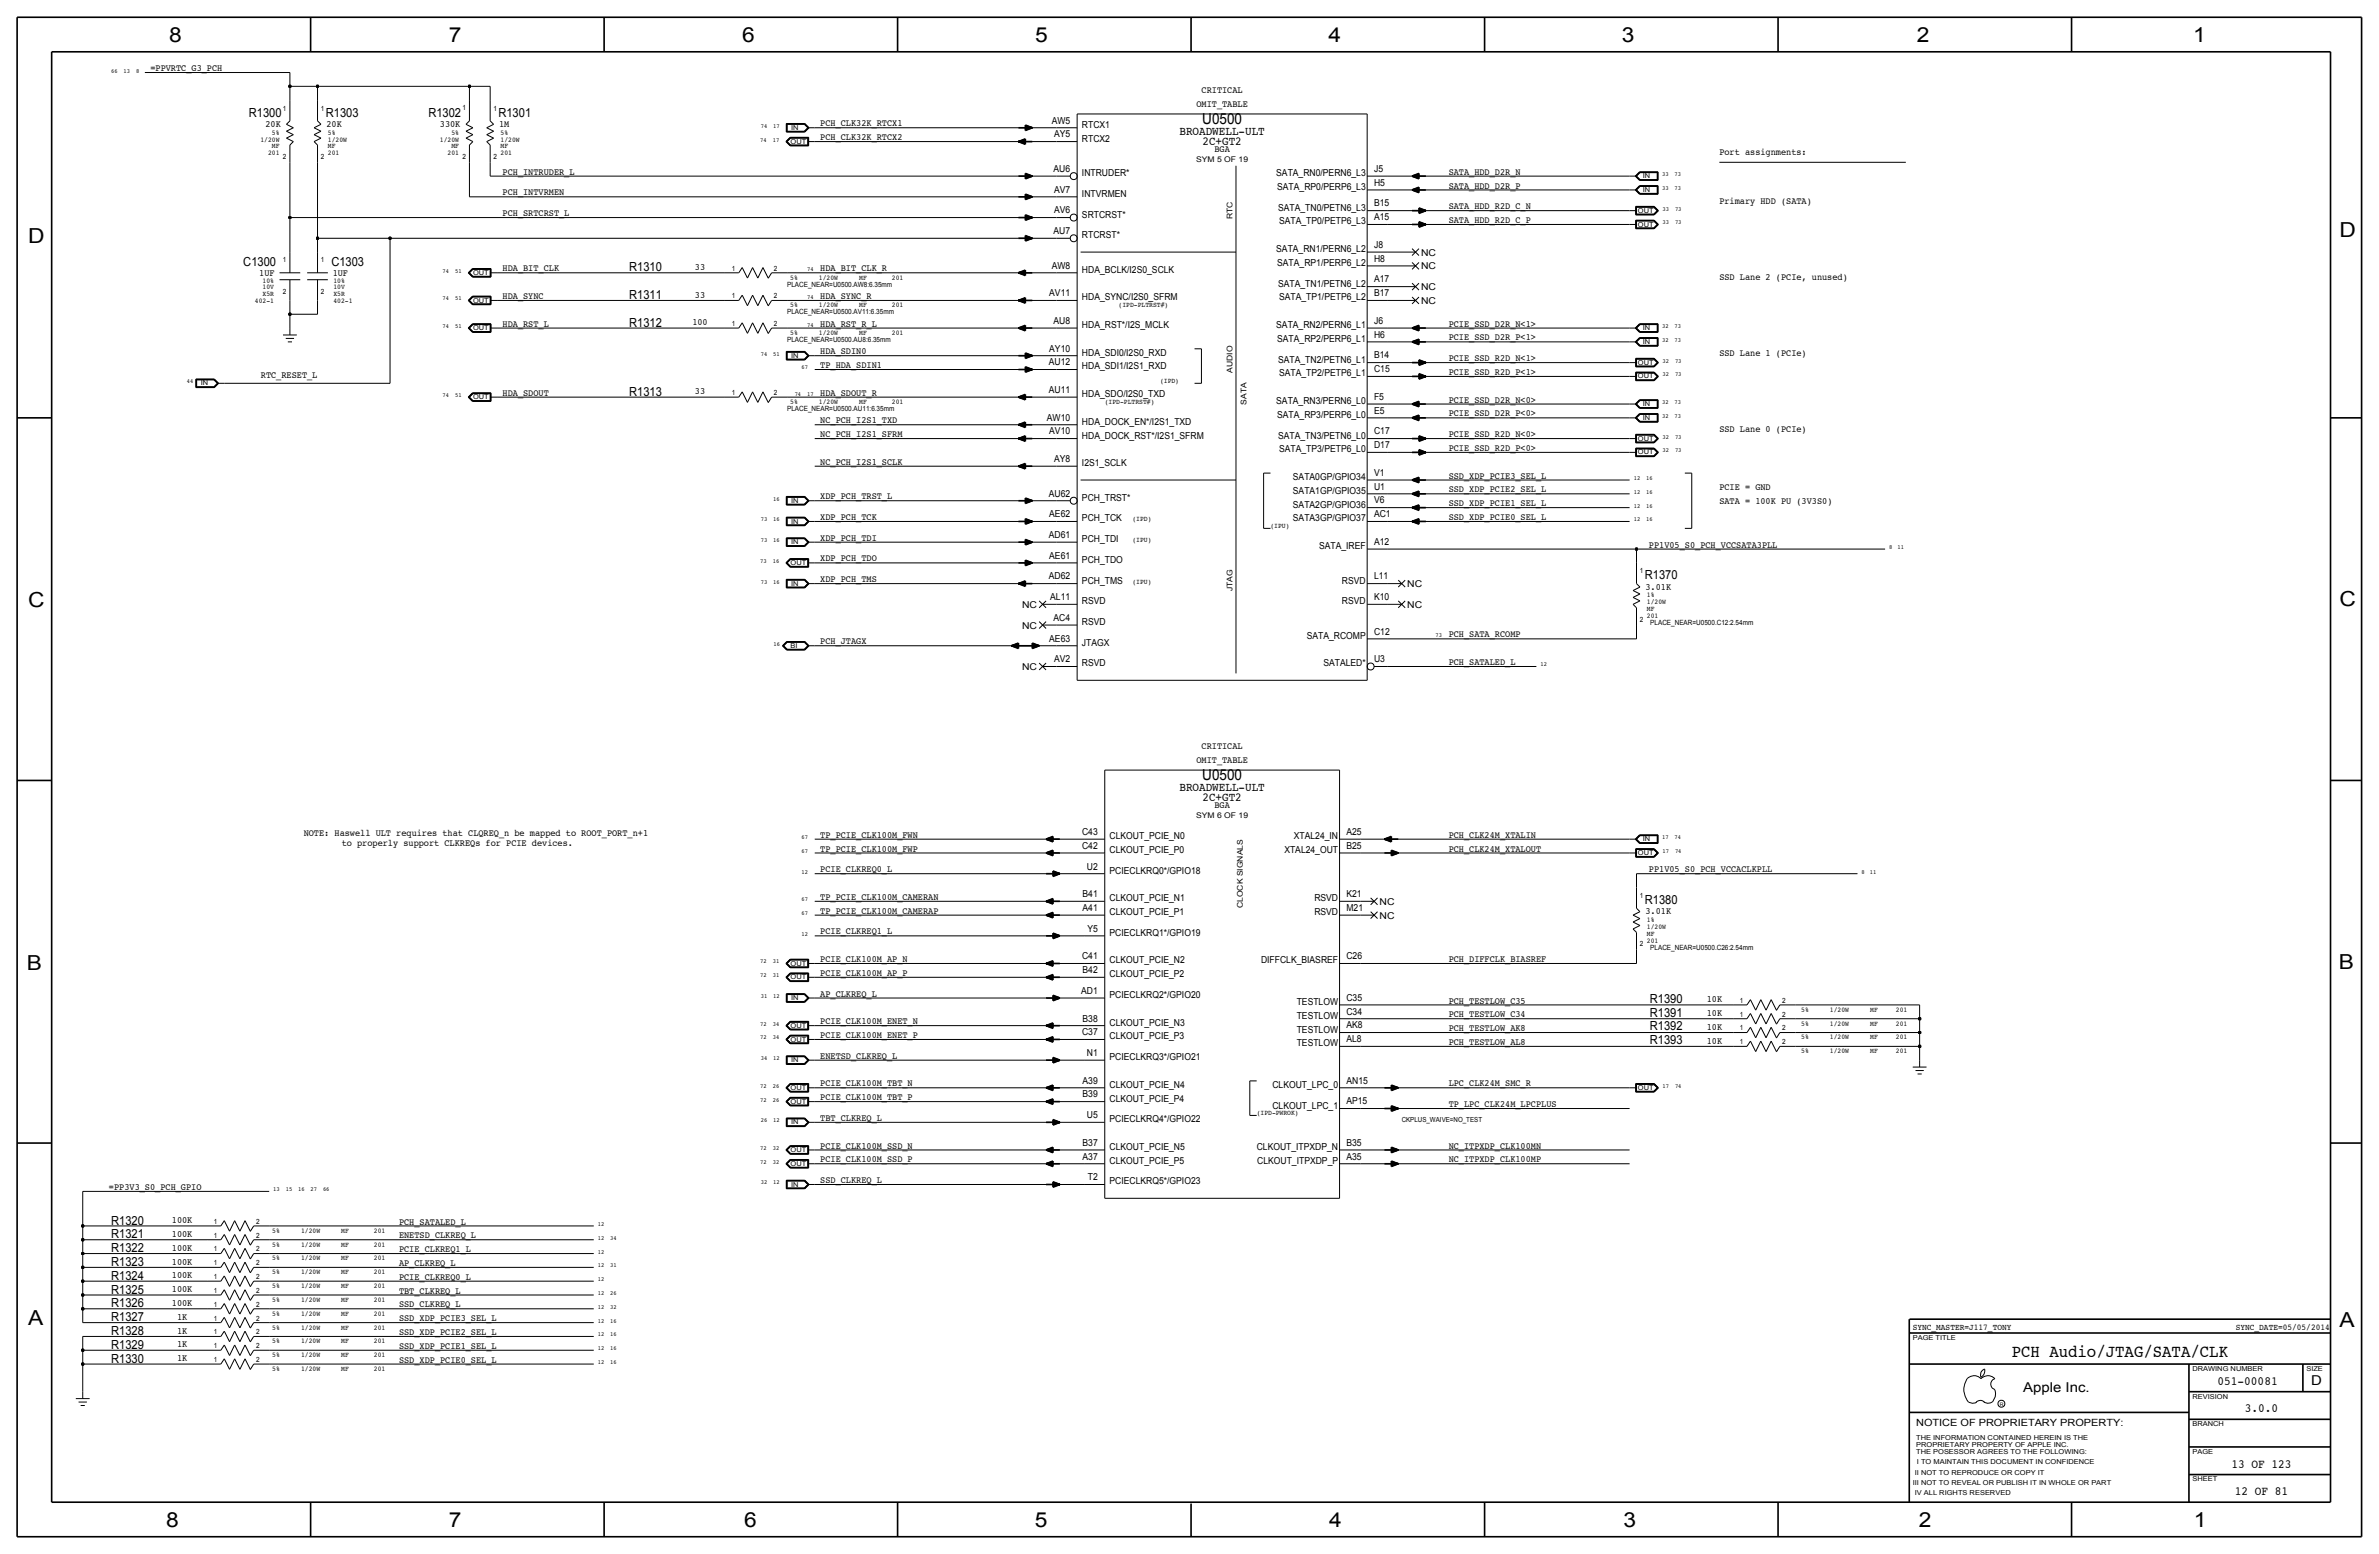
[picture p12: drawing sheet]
<svg xmlns="http://www.w3.org/2000/svg" width="875mm" height="572mm" viewBox="0 0 875 572" stroke-linecap="round" stroke-linejoin="round" font-family="sans-serif">
<defs><g id="words">
<g font-size="7.6">
<text x="62.2" y="15.5">8</text>
<text x="165" y="15.5">7</text>
<text x="273" y="15.5">6</text>
<text x="380.7" y="15.5">5</text>
<text x="488.6" y="15.5">4</text>
<text x="596.6" y="15.5">3</text>
<text x="705.1" y="15.5">2</text>
<text x="806.7" y="15.5">1</text>
<text x="10.4" y="89.4">D</text>
<text x="860.5" y="87.1">D</text>
<text x="10.4" y="223.3">C</text>
<text x="860.5" y="222.8">C</text>
<text x="9.8" y="356.6">B</text>
<text x="860.2" y="356.4">B</text>
<text x="10.4" y="487.4">A</text>
<text x="860.5" y="488.2">A</text>
<text x="61.2" y="561.6">8</text>
<text x="165" y="561.6">7</text>
<text x="273.8" y="561.6">6</text>
<text x="380.7" y="561.6">5</text>
<text x="488.9" y="561.6">4</text>
<text x="597.1" y="561.6">3</text>
<text x="705.8" y="561.6">2</text>
<text x="806.9" y="561.6">1</text>
</g>
<text font-size="6.5" x="739.9" y="499.1">PCH Audio/JTAG/SATA/CLK</text>
<g font-size="5.6">
<text x="442.2" y="45.7">U0500</text>
<text x="442.2" y="287">U0500</text>
</g>
<g font-size="5">
<text x="850.1" y="509.3">D</text>
<text x="744.2" y="511.8">Apple Inc.</text>
</g>
<g font-size="4.6">
<text x="91.5" y="42.9">R1300</text>
<text x="119.8" y="42.9">R1303</text>
<text x="157.6" y="42.9">R1302</text>
<text x="183.3" y="42.9">R1301</text>
<text x="89.5" y="97.8">C1300</text>
<text x="121.9" y="97.8">C1303</text>
<text x="231.4" y="99.8">R1310</text>
<text x="231.4" y="110">R1311</text>
<text x="231.4" y="120.1">R1312</text>
<text x="231.4" y="145.5">R1313</text>
<text x="605" y="213.1">R1370</text>
<text x="605" y="332.5">R1380</text>
<text x="606.8" y="368.8">R1390</text>
<text x="606.8" y="373.9">R1391</text>
<text x="606.8" y="379">R1392</text>
<text x="606.8" y="384">R1393</text>
<text x="40.9" y="455.4">R1321</text>
<text x="40.9" y="450.3">R1320</text>
<text x="40.9" y="460.5">R1322</text>
<text x="40.9" y="465.6">R1323</text>
<text x="40.9" y="470.7">R1324</text>
<text x="40.9" y="475.7">R1325</text>
<text x="40.9" y="485.9">R1327</text>
<text x="40.9" y="480.8">R1326</text>
<text x="40.9" y="491">R1328</text>
<text x="40.9" y="496.1">R1329</text>
<text x="40.9" y="501.1">R1330</text>
<text x="815.7" y="509.3">051-00081</text>
<text x="825.7" y="519.4">3.0.0</text>
<text x="820.8" y="539.8">13 OF 123</text>
<text x="822" y="549.9">12 OF 81</text>
</g>
<g font-size="4.5">
<text x="433.8" y="49.5">BROADWELL-ULT</text>
<text x="442.3" y="53.3">2C+GT2</text>
<text x="433.8" y="290.8">BROADWELL-ULT</text>
<text x="442.3" y="294.6">2C+GT2</text>
</g>
<text font-size="3.7" x="704.8" y="524.5">NOTICE OF PROPRIETARY PROPERTY:</text>
<g font-size="3.5">
<text x="55.3" y="26.2">=PPVRTC_G3_PCH</text>
<text x="442" y="34.3">CRITICAL</text>
<text x="440.1" y="39.4">OMIT_TABLE</text>
<text x="97.7" y="46.7">20K</text>
<text x="120.1" y="46.7">20K</text>
<text x="161.8" y="46.7">330K</text>
<text x="183.6" y="46.7">1M</text>
<text x="301.7" y="46.5">PCH_CLK32K_RTCX1</text>
<text x="386.8" y="45.5">AW5</text>
<text x="398" y="47">RTCX1</text>
<text x="301.7" y="51.6">PCH_CLK32K_RTCX2</text>
<text x="387.7" y="50.5">AY5</text>
<text x="398" y="52.1">RTCX2</text>
<text x="446.7" y="55.9">BGA</text>
<text x="632.4" y="57.2">Port assignments:</text>
<text x="184.9" y="64.3">PCH_INTRUDER_L</text>
<text x="387.5" y="63.2">AU6</text>
<text x="398" y="64.8">INTRUDER*</text>
<text x="469.4" y="64.8">SATA_RN0/PERN6_L3</text>
<text x="505.4" y="63.2">J5</text>
<text x="532.8" y="64.3">SATA_HDD_D2R_N</text>
<text x="184.9" y="71.9">PCH_INTVRMEN</text>
<text x="387.7" y="70.9">AV7</text>
<text x="469.8" y="69.8">SATA_RP0/PERP6_L3</text>
<text x="505.4" y="68.3">H5</text>
<text x="532.8" y="69.3">SATA_HDD_D2R_P</text>
<text x="398" y="72.4">INTVRMEN</text>
<text x="470.1" y="77.5">SATA_TN0/PETN6_L3</text>
<text x="505.4" y="75.9">B15</text>
<text x="532.8" y="77">SATA_HDD_R2D_C_N</text>
<text x="632.4" y="74.9">Primary HDD (SATA)</text>
<text x="184.9" y="79.5">PCH_SRTCRST_L</text>
<text x="387.7" y="78.5">AV6</text>
<text x="398" y="80">SRTCRST*</text>
<text x="470.5" y="82.5">SATA_TP0/PETP6_L3</text>
<text x="505.4" y="81">A15</text>
<text x="532.8" y="82">SATA_HDD_R2D_C_P</text>
<text x="387.5" y="86.1">AU7</text>
<text x="398" y="87.6">RTCRST*</text>
<text x="469.4" y="92.7">SATA_RN1/PERN6_L2</text>
<text x="505.4" y="91.2">J8</text>
<text x="522.7" y="94">NC</text>
<text x="95.4" y="101.6">1UF</text>
<text x="122.4" y="101.6">1UF</text>
<text x="184.9" y="99.8">HDA_BIT_CLK</text>
<text x="255.6" y="99.3">33</text>
<text x="301.7" y="99.8">HDA_BIT_CLK_R</text>
<text x="386.8" y="98.8">AW8</text>
<text x="398" y="100.3">HDA_BCLK/I2S0_SCLK</text>
<text x="469.8" y="97.8">SATA_RP1/PERP6_L2</text>
<text x="505.4" y="96.3">H8</text>
<text x="522.7" y="99.1">NC</text>
<text x="470.1" y="105.4">SATA_TN1/PETN6_L2</text>
<text x="505.4" y="103.9">A17</text>
<text x="522.7" y="106.7">NC</text>
<text x="632.4" y="102.9">SSD Lane 2 (PCIe, unused)</text>
<text x="184.9" y="110">HDA_SYNC</text>
<text x="255.6" y="109.5">33</text>
<text x="301.7" y="110">HDA_SYNC_R</text>
<text x="385.9" y="109">AV11</text>
<text x="398" y="110.5">HDA_SYNC/I2S0_SFRM</text>
<text x="470.5" y="110.5">SATA_TP1/PETP6_L2</text>
<text x="505.4" y="109">B17</text>
<text x="522.7" y="111.8">NC</text>
<text x="254.7" y="119.6">100</text>
<text x="387.5" y="119.1">AU8</text>
<text x="505.4" y="119.1">J6</text>
<text x="184.9" y="120.1">HDA_RST_L</text>
<text x="301.7" y="120.1">HDA_RST_R_L</text>
<text x="398" y="120.6">HDA_RST*/I2S_MCLK</text>
<text x="469.4" y="120.6">SATA_RN2/PERN6_L1</text>
<text x="469.8" y="125.7">SATA_RP2/PERP6_L1</text>
<text x="505.4" y="124.2">H6</text>
<text x="532.8" y="120.1">PCIE_SSD_D2R_N&lt;1&gt;</text>
<text x="532.8" y="125.2">PCIE_SSD_D2R_P&lt;1&gt;</text>
<text x="301.7" y="130.3">HDA_SDIN0</text>
<text x="385.9" y="129.3">AY10</text>
<text x="398" y="130.8">HDA_SDI0/I2S0_RXD</text>
<text x="505.4" y="131.8">B14</text>
<text x="632.4" y="130.8">SSD Lane 1 (PCIe)</text>
<text x="301.7" y="135.4">TP_HDA_SDIN1</text>
<text x="385.8" y="134.4">AU12</text>
<text x="398" y="135.9">HDA_SDI1/I2S1_RXD</text>
<text x="470.1" y="133.3">SATA_TN2/PETN6_L1</text>
<text x="505.4" y="136.9">C15</text>
<text x="532.8" y="132.8">PCIE_SSD_R2D_N&lt;1&gt;</text>
<text x="532.8" y="137.9">PCIE_SSD_R2D_P&lt;1&gt;</text>
<text x="96" y="139.2">RTC_RESET_L</text>
<text x="470.5" y="138.4">SATA_TP2/PETP6_L1</text>
<text x="184.9" y="145.5">HDA_SDOUT</text>
<text x="255.6" y="145">33</text>
<text x="301.7" y="145.5">HDA_SDOUT_R</text>
<text x="385.8" y="144.5">AU11</text>
<text x="398" y="146">HDA_SDO/I2S0_TXD</text>
<text x="469.4" y="148.6">SATA_RN3/PERN6_L0</text>
<text x="505.4" y="147.1">F5</text>
<text x="532.8" y="148.1">PCIE_SSD_D2R_N&lt;0&gt;</text>
<text x="301.7" y="155.7">NC_PCH_I2S1_TXD</text>
<text x="385.1" y="154.7">AW10</text>
<text x="469.8" y="153.7">SATA_RP3/PERP6_L0</text>
<text x="505.4" y="152.1">E5</text>
<text x="532.8" y="153.2">PCIE_SSD_D2R_P&lt;0&gt;</text>
<text x="301.7" y="160.8">NC_PCH_I2S1_SFRM</text>
<text x="385.9" y="159.8">AV10</text>
<text x="398" y="161.3">HDA_DOCK_RST*/I2S1_SFRM</text>
<text x="398" y="156.2">HDA_DOCK_EN*/I2S1_TXD</text>
<text x="470.1" y="161.3">SATA_TN3/PETN6_L0</text>
<text x="505.4" y="159.8">C17</text>
<text x="532.8" y="160.8">PCIE_SSD_R2D_N&lt;0&gt;</text>
<text x="632.4" y="158.8">SSD Lane 0 (PCIe)</text>
<text x="470.5" y="166.4">SATA_TP3/PETP6_L0</text>
<text x="505.4" y="164.8">D17</text>
<text x="532.8" y="165.9">PCIE_SSD_R2D_P&lt;0&gt;</text>
<text x="301.7" y="170.9">NC_PCH_I2S1_SCLK</text>
<text x="387.7" y="169.9">AY8</text>
<text x="398" y="171.4">I2S1_SCLK</text>
<text x="475.6" y="176.5">SATA0GP/GPIO34</text>
<text x="505.4" y="175">V1</text>
<text x="532.8" y="176">SSD_XDP_PCIE3_SEL_L</text>
<text x="301.7" y="183.6">XDP_PCH_TRST_L</text>
<text x="385.8" y="182.6">AU62</text>
<text x="398" y="184.1">PCH_TRST*</text>
<text x="475.6" y="181.6">SATA1GP/GPIO35</text>
<text x="505.4" y="185.2">V6</text>
<text x="505.4" y="180.1">U1</text>
<text x="532.8" y="181.1">SSD_XDP_PCIE2_SEL_L</text>
<text x="632.4" y="180.3">PCIE = GND</text>
<text x="632.4" y="185.4">SATA = 100K PU (3V3S0)</text>
<text x="301.7" y="191.3">XDP_PCH_TCK</text>
<text x="385.9" y="190.2">AE62</text>
<text x="398" y="191.8">PCH_TCK</text>
<text x="475.6" y="191.8">SATA3GP/GPIO37</text>
<text x="475.6" y="186.7">SATA2GP/GPIO36</text>
<text x="505.4" y="190.2">AC1</text>
<text x="532.8" y="186.2">SSD_XDP_PCIE1_SEL_L</text>
<text x="532.8" y="191.3">SSD_XDP_PCIE0_SEL_L</text>
<text x="385.8" y="197.9">AD61</text>
<text x="301.7" y="198.9">XDP_PCH_TDI</text>
<text x="398" y="199.4">PCH_TDI</text>
<text x="485.2" y="201.9">SATA_IREF</text>
<text x="505.4" y="200.4">A12</text>
<text x="606.5" y="201.4">PP1V05_S0_PCH_VCCSATA3PLL</text>
<text x="301.7" y="206.5">XDP_PCH_TDO</text>
<text x="385.9" y="205.5">AE61</text>
<text x="398" y="207">PCH_TDO</text>
<text x="301.7" y="214.1">XDP_PCH_TMS</text>
<text x="385.8" y="213.1">AD62</text>
<text x="398" y="214.6">PCH_TMS</text>
<text x="493.6" y="214.6">RSVD</text>
<text x="505.4" y="213.1">L11</text>
<text x="517.6" y="215.9">NC</text>
<text x="386.3" y="220.7">AL11</text>
<text x="505.4" y="220.7">K10</text>
<text x="605.2" y="216.9">3.01K</text>
<text x="375.9" y="223.5">NC</text>
<text x="398" y="222.2">RSVD</text>
<text x="493.6" y="222.2">RSVD</text>
<text x="517.6" y="223.5">NC</text>
<text x="375.9" y="231.1">NC</text>
<text x="387.5" y="228.3">AC4</text>
<text x="398" y="229.9">RSVD</text>
<text x="505.4" y="233.4">C12</text>
<text x="301.7" y="237">PCH_JTAGX</text>
<text x="385.9" y="236">AE63</text>
<text x="398" y="237.5">JTAGX</text>
<text x="480.6" y="235">SATA_RCOMP</text>
<text x="532.8" y="234.4">PCH_SATA_RCOMP</text>
<text x="387.7" y="243.6">AV2</text>
<text x="398" y="245.1">RSVD</text>
<text x="486.8" y="245.1">SATALED*</text>
<text x="505.4" y="243.6">U3</text>
<text x="532.8" y="244.6">PCH_SATALED_L</text>
<text x="375.9" y="246.4">NC</text>
<text x="442" y="275.6">CRITICAL</text>
<text x="440.1" y="280.7">OMIT_TABLE</text>
<text x="446.7" y="297.2">BGA</text>
<text x="111.7" y="307.3">NOTE: Haswell ULT requires that CLQREQ_n be mapped to ROOT_PORT_n+1</text>
<text x="125.7" y="311.2">to properly support CLKREQs for PCIE devices.</text>
<text x="301.7" y="308.1">TP_PCIE_CLK100M_FWN</text>
<text x="398" y="307.1">C43</text>
<text x="408.1" y="308.6">CLKOUT_PCIE_N0</text>
<text x="475.9" y="308.6">XTAL24_IN</text>
<text x="495.2" y="307.1">A25</text>
<text x="532.8" y="308.1">PCH_CLK24M_XTALIN</text>
<text x="301.7" y="313.2">TP_PCIE_CLK100M_FWP</text>
<text x="398" y="312.2">C42</text>
<text x="408.1" y="313.7">CLKOUT_PCIE_P0</text>
<text x="472.4" y="313.7">XTAL24_OUT</text>
<text x="495.2" y="312.2">B25</text>
<text x="532.8" y="313.2">PCH_CLK24M_XTALOUT</text>
<text x="301.7" y="320.8">PCIE_CLKREQ0_L</text>
<text x="399.8" y="319.8">U2</text>
<text x="408.1" y="321.3">PCIECLKRQ0*/GPIO18</text>
<text x="606.5" y="320.8">PP1V05_S0_PCH_VCCACLKPLL</text>
<text x="398.2" y="330">B41</text>
<text x="495.2" y="329.9">K21</text>
<text x="301.7" y="331">TP_PCIE_CLK100M_CAMERAN</text>
<text x="398.2" y="335">A41</text>
<text x="408.1" y="331.5">CLKOUT_PCIE_N1</text>
<text x="483.4" y="331.5">RSVD</text>
<text x="495.2" y="335">M21</text>
<text x="507.4" y="332.7">NC</text>
<text x="301.7" y="336">TP_PCIE_CLK100M_CAMERAP</text>
<text x="408.1" y="336.6">CLKOUT_PCIE_P1</text>
<text x="483.4" y="336.6">RSVD</text>
<text x="507.4" y="337.8">NC</text>
<text x="605.2" y="336.3">3.01K</text>
<text x="301.7" y="343.7">PCIE_CLKREQ1_L</text>
<text x="400" y="342.6">Y5</text>
<text x="408.1" y="344.2">PCIECLKRQ1*/GPIO19</text>
<text x="301.7" y="353.8">PCIE_CLK100M_AP_N</text>
<text x="398" y="352.8">C41</text>
<text x="495.2" y="352.8">C26</text>
<text x="532.8" y="353.8">PCH_DIFFCLK_BIASREF</text>
<text x="301.7" y="358.9">PCIE_CLK100M_AP_P</text>
<text x="398.2" y="357.9">B42</text>
<text x="408.1" y="354.3">CLKOUT_PCIE_N2</text>
<text x="408.1" y="359.4">CLKOUT_PCIE_P2</text>
<text x="463.8" y="354.3">DIFFCLK_BIASREF</text>
<text x="397.7" y="365.5">AD1</text>
<text x="301.7" y="366.5">AP_CLKREQ_L</text>
<text x="408.1" y="367">PCIECLKRQ2*/GPIO20</text>
<text x="477" y="369.6">TESTLOW</text>
<text x="495.2" y="368">C35</text>
<text x="532.8" y="369.1">PCH_TESTLOW_C35</text>
<text x="627.8" y="368.6">10K</text>
<text x="301.7" y="376.7">PCIE_CLK100M_ENET_N</text>
<text x="398.2" y="375.7">B38</text>
<text x="408.1" y="377.2">CLKOUT_PCIE_N3</text>
<text x="477" y="374.7">TESTLOW</text>
<text x="495.2" y="373.1">C34</text>
<text x="532.8" y="374.1">PCH_TESTLOW_C34</text>
<text x="627.8" y="373.6">10K</text>
<text x="301.7" y="381.8">PCIE_CLK100M_ENET_P</text>
<text x="398" y="380.7">C37</text>
<text x="408.1" y="382.3">CLKOUT_PCIE_P3</text>
<text x="477" y="379.7">TESTLOW</text>
<text x="495.2" y="383.3">AL8</text>
<text x="495.2" y="378.2">AK8</text>
<text x="532.8" y="379.2">PCH_TESTLOW_AK8</text>
<text x="627.8" y="383.8">10K</text>
<text x="627.8" y="378.7">10K</text>
<text x="301.7" y="389.4">ENETSD_CLKREQ_L</text>
<text x="399.8" y="388.4">N1</text>
<text x="408.1" y="389.9">PCIECLKRQ3*/GPIO21</text>
<text x="477" y="384.8">TESTLOW</text>
<text x="532.8" y="384.3">PCH_TESTLOW_AL8</text>
<text x="301.7" y="399.5">PCIE_CLK100M_TBT_N</text>
<text x="398.2" y="398.5">A39</text>
<text x="408.1" y="400.1">CLKOUT_PCIE_N4</text>
<text x="468" y="400.1">CLKOUT_LPC_0</text>
<text x="495.2" y="398.5">AN15</text>
<text x="532.8" y="399.5">LPC_CLK24M_SMC_R</text>
<text x="301.7" y="404.6">PCIE_CLK100M_TBT_P</text>
<text x="398.2" y="403.6">B39</text>
<text x="408.1" y="405.1">CLKOUT_PCIE_P4</text>
<text x="468" y="407.7">CLKOUT_LPC_1</text>
<text x="495.2" y="406.2">AP15</text>
<text x="532.8" y="407.2">TP_LPC_CLK24M_LPCPLUS</text>
<text x="301.7" y="412.2">TBT_CLKREQ_L</text>
<text x="399.8" y="411.2">U5</text>
<text x="408.1" y="412.8">PCIECLKRQ4*/GPIO22</text>
<text x="301.7" y="422.4">PCIE_CLK100M_SSD_N</text>
<text x="398.2" y="421.4">B37</text>
<text x="408.1" y="422.9">CLKOUT_PCIE_N5</text>
<text x="462.3" y="422.9">CLKOUT_ITPXDP_N</text>
<text x="495.2" y="421.4">B35</text>
<text x="532.8" y="422.4">NC_ITPXDP_CLK100MN</text>
<text x="301.7" y="427.5">PCIE_CLK100M_SSD_P</text>
<text x="398.2" y="426.5">A37</text>
<text x="408.1" y="428">CLKOUT_PCIE_P5</text>
<text x="462.4" y="428">CLKOUT_ITPXDP_P</text>
<text x="495.2" y="426.5">A35</text>
<text x="532.8" y="427.5">NC_ITPXDP_CLK100MP</text>
<text x="40.1" y="437.6">=PP3V3_S0_PCH_GPIO</text>
<text x="301.7" y="435.1">SSD_CLKREQ_L</text>
<text x="400.1" y="434.1">T2</text>
<text x="408.1" y="435.6">PCIECLKRQ5*/GPIO23</text>
<text x="63.2" y="449.8">100K</text>
<text x="63.2" y="454.9">100K</text>
<text x="146.8" y="455.4">ENETSD_CLKREQ_L</text>
<text x="146.8" y="450.3">PCH_SATALED_L</text>
<text x="63.2" y="460">100K</text>
<text x="146.8" y="460.5">PCIE_CLKREQ1_L</text>
<text x="63.2" y="465.1">100K</text>
<text x="146.8" y="465.6">AP_CLKREQ_L</text>
<text x="63.2" y="470.2">100K</text>
<text x="146.8" y="470.7">PCIE_CLKREQ0_L</text>
<text x="63.2" y="475.2">100K</text>
<text x="146.8" y="475.7">TBT_CLKREQ_L</text>
<text x="63.2" y="480.3">100K</text>
<text x="65.1" y="485.4">1K</text>
<text x="146.8" y="480.8">SSD_CLKREQ_L</text>
<text x="146.8" y="485.9">SSD_XDP_PCIE3_SEL_L</text>
<text x="65.1" y="490.5">1K</text>
<text x="146.8" y="491">SSD_XDP_PCIE2_SEL_L</text>
<text x="65.1" y="495.6">1K</text>
<text x="146.8" y="496.1">SSD_XDP_PCIE1_SEL_L</text>
<text x="65.1" y="500.6">1K</text>
<text x="146.8" y="501.1">SSD_XDP_PCIE0_SEL_L</text>
</g>
<g font-size="3.2">
<text x="703.5" y="488.9">SYNC_MASTER=J117_TONY</text>
<text x="822.3" y="488.9">SYNC_DATE=05/05/2014</text>
</g>
<g font-size="2.9">
<text x="440" y="59.7">SYM 5 OF 19</text>
<text x="453.3" y="80.7" transform="rotate(-90 453.3 80.7)">RTC</text>
<text x="453.3" y="137.1" transform="rotate(-90 453.3 137.1)">AUDIO</text>
<text x="458.4" y="148.9" transform="rotate(-90 458.4 148.9)">SATA</text>
<text x="453.3" y="217.4" transform="rotate(-90 453.3 217.4)">JTAG</text>
<text x="440" y="301">SYM 6 OF 19</text>
<text x="457.1" y="334" transform="rotate(-90 457.1 334)">CLOCK SIGNALS</text>
</g>
<g font-size="2.6">
<text x="104.1" y="40.6">1</text>
<text x="118.1" y="40.6">1</text>
<text x="170.1" y="40.6">1</text>
<text x="181.6" y="40.6">1</text>
<text x="95.8" y="52.1">1/20W</text>
<text x="100" y="49.5">5%</text>
<text x="120.6" y="49.5">5%</text>
<text x="120.6" y="52.1">1/20W</text>
<text x="161.8" y="52.1">1/20W</text>
<text x="166" y="49.5">5%</text>
<text x="184.1" y="52.1">1/20W</text>
<text x="184.1" y="49.5">5%</text>
<text x="98.6" y="57.2">201</text>
<text x="100" y="54.6">MF</text>
<text x="104.1" y="58.4">2</text>
<text x="118.1" y="58.4">2</text>
<text x="120.6" y="57.2">201</text>
<text x="120.6" y="54.6">MF</text>
<text x="164.6" y="57.1">201</text>
<text x="166" y="54.6">MF</text>
<text x="170.1" y="58.4">2</text>
<text x="181.6" y="58.4">2</text>
<text x="184.1" y="54.6">MF</text>
<text x="184.1" y="57.1">201</text>
<text x="104.1" y="96.5">1</text>
<text x="118.1" y="96.5">1</text>
<text x="269.2" y="99.6">1</text>
<text x="284.7" y="99.6">2</text>
<text x="96.6" y="104.1">10%</text>
<text x="96.6" y="106.4">10V</text>
<text x="104.1" y="108">2</text>
<text x="118.1" y="107.9">2</text>
<text x="122.6" y="104.1">10%</text>
<text x="122.6" y="106.4">10V</text>
<text x="289.5" y="105.4">PLACE_NEAR=U0500.AW8:6.35mm</text>
<text x="290.6" y="102.9">5%</text>
<text x="301.2" y="102.9">1/20W</text>
<text x="316" y="102.9">MF</text>
<text x="328" y="102.9">201</text>
<text x="93.7" y="111.5">402-1</text>
<text x="96.6" y="109">X5R</text>
<text x="122.6" y="111.5">402-1</text>
<text x="122.6" y="109">X5R</text>
<text x="269.2" y="109.7">1</text>
<text x="284.7" y="109.7">2</text>
<text x="290.6" y="113">5%</text>
<text x="301.2" y="113">1/20W</text>
<text x="316" y="113">MF</text>
<text x="328" y="113">201</text>
<text x="411.4" y="113">(IPD-PLTRST#)</text>
<text x="269.2" y="119.9">1</text>
<text x="284.7" y="119.9">2</text>
<text x="289.5" y="115.6">PLACE_NEAR=U0500.AV11:6.35mm</text>
<text x="289.5" y="125.7">PLACE_NEAR=U0500.AU8:6.35mm</text>
<text x="290.6" y="123.2">5%</text>
<text x="301.2" y="123.2">1/20W</text>
<text x="316" y="123.2">MF</text>
<text x="328" y="123.2">201</text>
<text x="426.7" y="141">(IPD)</text>
<text x="269.2" y="145.3">1</text>
<text x="284.7" y="145.3">2</text>
<text x="290.6" y="148.6">5%</text>
<text x="301.2" y="148.6">1/20W</text>
<text x="316" y="148.6">MF</text>
<text x="328" y="148.6">201</text>
<text x="406.3" y="148.6">(IPD-PLTRST#)</text>
<text x="289.5" y="151.1">PLACE_NEAR=U0500.AU11:6.35mm</text>
<text x="416.5" y="191.8">(IPD)</text>
<text x="467.3" y="194.3">(IPU)</text>
<text x="416.5" y="199.4">(IPU)</text>
<text x="416.5" y="214.6">(IPU)</text>
<text x="603.2" y="210.8">1</text>
<text x="605.7" y="219.7">1%</text>
<text x="605.7" y="222.3">1/20W</text>
<text x="605.7" y="224.8">MF</text>
<text x="605.7" y="227.3">201</text>
<text x="603.2" y="228.6">2</text>
<text x="607" y="229.9">PLACE_NEAR=U0500.C12:2.54mm</text>
<text x="603.2" y="330.2">1</text>
<text x="605.7" y="341.6">1/20W</text>
<text x="605.7" y="339.1">1%</text>
<text x="603.2" y="348">2</text>
<text x="605.7" y="346.7">201</text>
<text x="605.7" y="344.2">MF</text>
<text x="607" y="349.2">PLACE_NEAR=U0500.C26:2.54mm</text>
<text x="640" y="368.8">1</text>
<text x="655.5" y="368.8">2</text>
<text x="640" y="373.9">1</text>
<text x="655.5" y="373.9">2</text>
<text x="662.5" y="377.2">5%</text>
<text x="662.5" y="372.1">5%</text>
<text x="673.1" y="377.2">1/20W</text>
<text x="673.1" y="372.1">1/20W</text>
<text x="687.9" y="377.2">MF</text>
<text x="687.9" y="372.1">MF</text>
<text x="697.4" y="377.2">201</text>
<text x="697.4" y="372.1">201</text>
<text x="640" y="379">1</text>
<text x="655.5" y="379">2</text>
<text x="662.5" y="382.3">5%</text>
<text x="673.1" y="382.3">1/20W</text>
<text x="687.9" y="382.3">MF</text>
<text x="697.4" y="382.3">201</text>
<text x="640" y="384">1</text>
<text x="655.5" y="384">2</text>
<text x="662.5" y="387.4">5%</text>
<text x="673.1" y="387.4">1/20W</text>
<text x="687.9" y="387.4">MF</text>
<text x="697.4" y="387.4">201</text>
<text x="462.2" y="410.2">(IPD-PWROK)</text>
<text x="515.6" y="412.8">CKPLUS_WAIVE=NO_TEST</text>
<text x="78.7" y="450.1">1</text>
<text x="78.7" y="455.2">1</text>
<text x="94.2" y="450.1">2</text>
<text x="94.2" y="455.2">2</text>
<text x="100.1" y="453.4">5%</text>
<text x="110.7" y="453.4">1/20W</text>
<text x="125.5" y="453.4">MF</text>
<text x="137.5" y="453.4">201</text>
<text x="78.7" y="460.2">1</text>
<text x="94.2" y="460.2">2</text>
<text x="100.1" y="458.5">5%</text>
<text x="110.7" y="458.5">1/20W</text>
<text x="125.5" y="458.5">MF</text>
<text x="137.5" y="458.5">201</text>
<text x="78.7" y="465.3">1</text>
<text x="94.2" y="465.3">2</text>
<text x="100.1" y="463.6">5%</text>
<text x="110.7" y="463.6">1/20W</text>
<text x="125.5" y="463.6">MF</text>
<text x="137.5" y="463.6">201</text>
<text x="78.7" y="470.4">1</text>
<text x="94.2" y="470.4">2</text>
<text x="100.1" y="473.7">5%</text>
<text x="100.1" y="468.6">5%</text>
<text x="110.7" y="473.7">1/20W</text>
<text x="110.7" y="468.6">1/20W</text>
<text x="125.5" y="468.6">MF</text>
<text x="125.5" y="473.7">MF</text>
<text x="137.5" y="473.7">201</text>
<text x="137.5" y="468.6">201</text>
<text x="78.7" y="475.5">1</text>
<text x="94.2" y="475.5">2</text>
<text x="100.1" y="478.8">5%</text>
<text x="110.7" y="478.8">1/20W</text>
<text x="125.5" y="478.8">MF</text>
<text x="137.5" y="478.8">201</text>
<text x="78.7" y="485.6">1</text>
<text x="78.7" y="480.6">1</text>
<text x="94.2" y="485.6">2</text>
<text x="94.2" y="480.6">2</text>
<text x="100.1" y="483.9">5%</text>
<text x="110.7" y="483.9">1/20W</text>
<text x="125.5" y="483.9">MF</text>
<text x="137.5" y="483.9">201</text>
<text x="78.7" y="490.7">1</text>
<text x="94.2" y="490.7">2</text>
<text x="100.1" y="488.9">5%</text>
<text x="110.7" y="488.9">1/20W</text>
<text x="125.5" y="488.9">MF</text>
<text x="137.5" y="488.9">201</text>
<text x="78.7" y="495.8">1</text>
<text x="94.2" y="495.8">2</text>
<text x="100.1" y="494">5%</text>
<text x="110.7" y="494">1/20W</text>
<text x="125.5" y="494">MF</text>
<text x="137.5" y="494">201</text>
<text x="78.7" y="500.9">1</text>
<text x="94.2" y="500.9">2</text>
<text x="100.1" y="499.1">5%</text>
<text x="110.7" y="499.1">1/20W</text>
<text x="125.5" y="499.1">MF</text>
<text x="137.5" y="499.1">201</text>
<text x="100.1" y="504.2">5%</text>
<text x="110.7" y="504.2">1/20W</text>
<text x="125.5" y="504.2">MF</text>
<text x="137.5" y="504.2">201</text>
</g>
<g font-size="2.5">
<text x="291" y="47.8">IN</text>
<text x="290.8" y="52.8">OUT</text>
<text x="604.2" y="65.5">IN</text>
<text x="604.2" y="70.6">IN</text>
<text x="602.4" y="78.2">OUT</text>
<text x="602.4" y="83.3">OUT</text>
<text x="174" y="101.1">OUT</text>
<text x="174" y="111.3">OUT</text>
<text x="174" y="121.4">OUT</text>
<text x="604.2" y="121.4">IN</text>
<text x="291" y="131.6">IN</text>
<text x="604.2" y="126.5">IN</text>
<text x="602.4" y="134.1">OUT</text>
<text x="73.9" y="141.7">IN</text>
<text x="602.4" y="139.2">OUT</text>
<text x="174" y="146.8">OUT</text>
<text x="604.2" y="149.4">IN</text>
<text x="604.2" y="154.4">IN</text>
<text x="602.4" y="167.1">OUT</text>
<text x="602.4" y="162.1">OUT</text>
<text x="291" y="184.9">IN</text>
<text x="291" y="192.5">IN</text>
<text x="291" y="200.2">IN</text>
<text x="290.8" y="207.8">OUT</text>
<text x="291" y="215.4">IN</text>
<text x="290.8" y="238.3">BI</text>
<text x="604.2" y="309.4">IN</text>
<text x="602.4" y="314.5">OUT</text>
<text x="290.8" y="355.1">OUT</text>
<text x="290.8" y="360.2">OUT</text>
<text x="291" y="367.8">IN</text>
<text x="290.8" y="378">OUT</text>
<text x="290.8" y="383">OUT</text>
<text x="291" y="390.7">IN</text>
<text x="290.8" y="400.8">OUT</text>
<text x="602.4" y="400.8">OUT</text>
<text x="290.8" y="405.9">OUT</text>
<text x="291" y="413.5">IN</text>
<text x="290.8" y="423.7">OUT</text>
<text x="290.8" y="428.8">OUT</text>
<text x="291" y="436.4">IN</text>
<text x="703.5" y="492.8">PAGE TITLE</text>
<text x="806.4" y="504.2">DRAWING NUMBER</text>
<text x="848.3" y="504.2">SIZE</text>
<text x="806.4" y="514.4">REVISION</text>
<text x="806.4" y="524.5">BRANCH</text>
<text x="704.8" y="532.1">PROPRIETARY PROPERTY OF APPLE INC.</text>
<text x="704.8" y="529.6">THE INFORMATION CONTAINED HEREIN IS THE</text>
<text x="704.8" y="534.7">THE POSESSOR AGREES TO THE FOLLOWING:</text>
<text x="705.1" y="538.5">I TO MAINTAIN THIS DOCUMENT IN CONFIDENCE</text>
<text x="806.4" y="534.7">PAGE</text>
<text x="704.3" y="542.3">II NOT TO REPRODUCE OR COPY IT</text>
<text x="806.4" y="544.8">SHEET</text>
<text x="703.5" y="546.1">III NOT TO REVEAL OR PUBLISH IT IN WHOLE OR PART</text>
<text x="704.3" y="549.9">IV ALL RIGHTS RESERVED</text>
</g>
<g font-size="2.3">
<text x="40.9" y="26.7">66</text>
<text x="45.5" y="26.7">13</text>
<text x="50" y="26.7">8</text>
<text x="279.8" y="47">74</text>
<text x="284.4" y="47">17</text>
<text x="279.7" y="52.1">74</text>
<text x="284.2" y="52.1">17</text>
<text x="611.4" y="64.8">33</text>
<text x="616" y="64.8">73</text>
<text x="611.4" y="69.9">33</text>
<text x="616" y="69.9">73</text>
<text x="611.5" y="77.5">33</text>
<text x="616.1" y="77.5">73</text>
<text x="611.5" y="82.6">33</text>
<text x="616.1" y="82.6">73</text>
<text x="162.8" y="100.3">74</text>
<text x="167.4" y="100.3">51</text>
<text x="296.9" y="99.8">74</text>
<text x="162.8" y="110.5">74</text>
<text x="167.4" y="110.5">51</text>
<text x="296.9" y="110">74</text>
<text x="162.8" y="120.7">74</text>
<text x="167.4" y="120.7">51</text>
<text x="296.9" y="120.1">74</text>
<text x="611.4" y="120.7">32</text>
<text x="611.4" y="125.7">32</text>
<text x="616" y="120.7">73</text>
<text x="616" y="125.7">73</text>
<text x="279.8" y="130.8">74</text>
<text x="284.4" y="130.8">51</text>
<text x="294.8" y="135.9">67</text>
<text x="611.5" y="133.4">32</text>
<text x="616.1" y="133.4">73</text>
<text x="68.7" y="141">44</text>
<text x="611.5" y="138.4">32</text>
<text x="616.1" y="138.4">73</text>
<text x="162.8" y="146.1">74</text>
<text x="167.4" y="146.1">51</text>
<text x="292.3" y="145.5">74</text>
<text x="296.9" y="145.5">17</text>
<text x="611.4" y="148.6">32</text>
<text x="616" y="148.6">73</text>
<text x="611.4" y="153.7">32</text>
<text x="616" y="153.7">73</text>
<text x="611.5" y="161.3">32</text>
<text x="616.1" y="161.3">73</text>
<text x="611.5" y="166.4">32</text>
<text x="616.1" y="166.4">73</text>
<text x="600.9" y="176.5">12</text>
<text x="605.5" y="176.5">16</text>
<text x="284.4" y="184.2">16</text>
<text x="600.9" y="181.6">12</text>
<text x="605.5" y="181.6">16</text>
<text x="279.8" y="191.8">73</text>
<text x="284.4" y="191.8">16</text>
<text x="600.9" y="191.8">12</text>
<text x="600.9" y="186.7">12</text>
<text x="605.5" y="191.8">16</text>
<text x="605.5" y="186.7">16</text>
<text x="279.8" y="199.4">73</text>
<text x="284.4" y="199.4">16</text>
<text x="694.9" y="201.9">8</text>
<text x="697.9" y="201.9">11</text>
<text x="279.7" y="207">73</text>
<text x="284.2" y="207">16</text>
<text x="279.8" y="214.6">73</text>
<text x="284.4" y="214.6">16</text>
<text x="284.5" y="237.5">16</text>
<text x="528" y="234.4">73</text>
<text x="566.6" y="245.1">12</text>
<text x="294.8" y="308.6">67</text>
<text x="611.4" y="308.6">17</text>
<text x="616" y="308.6">74</text>
<text x="294.8" y="313.7">67</text>
<text x="611.5" y="313.7">17</text>
<text x="616.1" y="313.7">74</text>
<text x="294.8" y="321.3">12</text>
<text x="684.7" y="321.3">8</text>
<text x="687.8" y="321.3">11</text>
<text x="294.8" y="331.5">67</text>
<text x="294.8" y="336.5">67</text>
<text x="294.8" y="344.2">12</text>
<text x="279.7" y="359.4">72</text>
<text x="279.7" y="354.3">72</text>
<text x="284.2" y="359.4">31</text>
<text x="284.2" y="354.3">31</text>
<text x="279.8" y="367">31</text>
<text x="284.4" y="367">12</text>
<text x="279.7" y="377.2">72</text>
<text x="284.2" y="377.2">34</text>
<text x="279.7" y="382.3">72</text>
<text x="284.2" y="382.3">34</text>
<text x="279.8" y="389.9">34</text>
<text x="284.4" y="389.9">12</text>
<text x="279.7" y="400.1">72</text>
<text x="284.2" y="400.1">26</text>
<text x="611.5" y="400.1">17</text>
<text x="616.1" y="400.1">74</text>
<text x="279.7" y="405.1">72</text>
<text x="284.2" y="405.1">26</text>
<text x="279.8" y="412.8">26</text>
<text x="284.4" y="412.8">12</text>
<text x="279.7" y="422.9">72</text>
<text x="284.2" y="422.9">32</text>
<text x="279.7" y="428">72</text>
<text x="284.2" y="428">32</text>
<text x="279.8" y="435.6">32</text>
<text x="284.4" y="435.6">12</text>
<text x="100.5" y="438.1">13</text>
<text x="105.1" y="438.1">15</text>
<text x="109.7" y="438.1">16</text>
<text x="114.2" y="438.1">27</text>
<text x="118.8" y="438.1">66</text>
<text x="219.9" y="450.8">12</text>
<text x="219.9" y="455.9">12</text>
<text x="224.5" y="455.9">34</text>
<text x="219.9" y="461">12</text>
<text x="219.9" y="466.1">12</text>
<text x="224.5" y="466.1">31</text>
<text x="219.9" y="471.2">12</text>
<text x="219.9" y="476.2">12</text>
<text x="224.5" y="476.2">26</text>
<text x="219.9" y="481.3">12</text>
<text x="224.5" y="481.3">32</text>
<text x="219.9" y="486.4">12</text>
<text x="219.9" y="491.5">12</text>
<text x="224.5" y="486.4">16</text>
<text x="224.5" y="491.5">16</text>
<text x="219.9" y="496.6">12</text>
<text x="224.5" y="496.6">16</text>
<text x="219.9" y="501.6">12</text>
<text x="224.5" y="501.6">16</text>
</g>
<text font-size="1.8" x="735.5" y="516.9">R</text>
</g></defs>
<g fill="none" stroke="#000" stroke-width=".37">
<path d="M53.3 26.7h53.3zM106.6 31.8h10.2zM106.6 26.7v5zM106.6 31.8v5zM106.6 36.8v7.7zM116.8 31.8h55.9zM116.8 31.8v5zM116.8 36.8v7.7zM172.7 31.8v5zM172.7 36.8v7.7zM172.7 31.8h7.6zM180.3 31.8v5z"/>
<path d="M180.3 36.8v7.7zM105.4 50.8l2.5-1.3zM105.4 48.3l2.5-1.3zM105.4 45.7l1.2-1.3zM105.4 45.7l2.5 1.3zM105.4 50.8l2.5 1.3zM105.4 48.3l2.5 1.2zM106.6 53.3l1.3-1.2zM106.6 59.7v20.3zM106.6 53.3v6.4zM115.5 52.1l1.3 1.2zM115.5 49.5l2.6 1.3z"/>
<path d="M115.5 47l2.6 1.3zM115.5 47l2.6-1.3zM115.5 52.1l2.6-1.3zM115.5 49.5l2.6-1.2zM116.8 59.7v27.9zM116.8 53.3v6.4zM116.8 44.4l1.3 1.3zM171.4 45.7l1.3-1.3zM171.4 45.7l2.5 1.3zM171.4 50.8l2.5 1.3zM171.4 48.3l2.5 1.2zM171.4 50.8l2.5-1.3z"/>
<path d="M171.4 48.3l2.5-1.3zM172.7 59.7v12.7zM172.7 53.3v6.4zM173.9 52.1l-1.2 1.2zM179 52.1l1.3 1.2zM179 49.5l2.6 1.3zM179 47l2.6 1.3zM179 47l2.6-1.3zM179 52.1l2.6-1.3zM179 49.5l2.6-1.2zM180.3 59.7v5.1zM180.3 53.3v6.4z"/>
<path d="M180.3 44.4l1.3 1.3zM289.1 52.1l1.5 1.5zM289.1 52.1l1.5-1.6zM289.2 52.1l1.5-1.5zM289.2 45.4v3.2zM289.2 48.6h6.8zM289.2 45.4h6.8zM289.2 52.1l1.5 1.4zM289.3 45.5h6.7zM289.3 45.5v3zM289.3 48.5h6.7zM289.4 52.1l1.3-1.4z"/>
<path d="M289.4 52.1l1.3 1.3zM289.4 45.6v2.8zM289.4 48.4h6.5zM289.4 45.6h6.5zM289.5 52.1l1.3 1.2zM289.5 45.7h6.4zM289.5 52.1l1.3-1.3zM289.5 45.7v2.6zM289.5 48.3h6.4zM290.6 50.5h6.8zM290.6 53.6h6.8zM290.7 53.5h6.6z"/>
<path d="M290.7 50.6h6.6zM290.7 50.7h6.5zM290.7 53.4h6.5zM290.8 50.8h6.3zM290.8 53.3h6.3zM295.9 45.7l1.2 1.3zM295.9 48.3l1.2-1.3zM295.9 48.4l1.4-1.4zM295.9 45.6l1.4 1.4zM296 48.5l1.4-1.5zM296 45.5l1.4 1.5zM296 45.4l1.6 1.6z"/>
<path d="M296 48.6l1.6-1.6zM297.1 50.8v2.5zM297.1 52.1h2.6zM297.1 47h2.6zM297.2 50.7v2.7zM297.3 50.6v2.9zM297.4 50.5v3.1zM299.7 52.1h88.9zM299.7 47h88.9zM388.6 52.1h7.6zM388.6 47h7.6zM396.2 41.9v208.3z"/>
<path d="M396.2 41.9h106.7zM502.9 41.9v208.3zM632.4 59.7h68.6zM172.7 72.4h215.9zM180.3 64.8h208.3zM388.6 64.8h5zM388.6 72.4h7.6zM454.6 61v186.7zM502.9 77.5h7.6zM502.9 69.9h7.6zM502.9 64.8h7.6zM510.5 64.8h88.9z"/>
<path d="M510.5 69.9h88.9zM510.5 77.5h88.9zM599.4 64.8h2.5zM599.4 69.9h2.5zM599.4 77.5h2.5zM601.5 64.8l1.5 1.5zM601.5 69.8l1.5 1.6zM601.5 69.9l1.5-1.6zM601.6 64.8l1.5-1.5zM601.6 69.9l1.5-1.5zM601.6 79h6.8zM601.6 75.9v3.1z"/>
<path d="M601.6 75.9h6.8zM601.6 64.8l1.5 1.4zM601.6 69.9l1.5 1.4zM601.7 76h6.7zM601.7 76v2.9zM601.7 78.9h6.7zM601.8 69.9l1.3-1.4zM601.8 64.8l1.3 1.3zM601.8 69.8l1.3 1.4zM601.8 76.1v2.7zM601.8 78.8h6.5zM601.8 76.1h6.5z"/>
<path d="M601.9 64.8l1.3 1.2zM601.9 69.8l1.3 1.3zM601.9 64.8l1.3-1.3zM601.9 69.9l1.3-1.3zM601.9 76.2h6.4zM601.9 76.2v2.5zM601.9 78.7h6.4zM603 63.2h6.9zM603 68.3h6.9zM603 63.2l-1.5 1.6zM603 66.3h6.9zM603 71.4h6.9z"/>
<path d="M603.1 63.3h6.7zM603.1 68.4h6.7zM603.1 66.2h6.7zM603.1 71.3h6.7zM603.1 63.4l-1.3 1.4zM603.1 63.4h6.6zM603.1 68.5h6.6zM603.1 66.1h6.6zM603.1 71.2h6.6zM603.2 63.5h6.3zM603.2 66h6.3zM603.2 68.6h6.3z"/>
<path d="M603.2 71.1h6.3zM608.3 76.2l1.2 1.3zM608.3 78.7l1.2-1.2zM608.3 76.1l1.4 1.4zM608.3 78.8l1.4-1.3zM608.4 78.9l1.5-1.4zM608.4 76l1.5 1.5zM608.4 75.9l1.6 1.6zM608.4 79l1.6-1.5zM609.5 63.5v2.5zM609.5 68.6v2.5zM609.7 63.4v2.7z"/>
<path d="M609.7 68.5v2.7zM609.8 63.3v2.9zM609.8 68.4v2.9zM609.9 63.2v3.1zM609.9 68.3v3.1zM106.6 80v12.7zM106.6 80h282zM106.6 92.7v7.6zM116.8 87.6v5.1zM116.8 92.7v7.6zM116.8 87.6h26.7zM143.5 87.6v53.4z"/>
<path d="M143.5 87.6h245.1zM173.8 98.8h6.8zM173.8 98.9h6.7zM173.9 99h6.5zM173.9 99.1h6.4zM180.3 99.1v2.5zM180.4 99v2.7zM180.5 98.9v2.9zM180.6 98.8v3.1zM273 98.4l-1.3 1.9zM273 98.4l1.9 3.9zM276.8 98.4l-1.9 3.9z"/>
<path d="M276.8 98.4l1.9 3.9zM280.6 98.4l-1.9 3.9zM280.6 98.4l1.9 3.9zM388.6 80h5zM388.6 87.6h5zM397.5 92.7h57.1zM502.9 97.8h7.6zM502.9 92.7h7.6zM502.9 82.6h7.6zM510.5 92.7h10.1zM510.5 97.8h10.1zM510.5 82.6h88.9z"/>
<path d="M519.4 96.5l2.5 2.6zM519.4 91.4l2.5 2.6zM521.9 96.5l-2.5 2.6zM521.9 91.4l-2.5 2.6zM599.4 82.6h2.5zM601.6 84.1h6.8zM601.6 81v3.1zM601.6 81h6.8zM601.7 81.1h6.7zM601.7 81.1v2.9zM601.7 84h6.7zM601.8 81.2v2.7z"/>
<path d="M601.8 83.9h6.5zM601.8 81.2h6.5zM601.9 81.3h6.4zM601.9 81.3v2.5zM601.9 83.8h6.4zM608.3 81.3l1.2 1.3zM608.3 83.8l1.2-1.3zM608.3 81.2l1.4 1.4zM608.3 83.9l1.4-1.4zM608.4 84l1.5-1.4zM608.4 81.1l1.5 1.5zM608.4 81l1.6 1.6z"/>
<path d="M610 82.5l-1.6 1.6zM102.8 102.9h7.6zM102.8 100.3h7.6zM106.6 115.6h10.2zM106.6 110.5v5.1zM106.6 115.6v5.1zM106.6 102.9v7.6zM113 102.9h7.6zM113 100.3h7.6zM116.8 110.5v5.1zM116.8 102.9v7.6zM172.2 100.3l1.6 1.6z"/>
<path d="M172.2 110.5l1.6 1.6zM172.2 100.3l1.6-1.5zM172.2 110.5l1.6-1.6zM172.4 100.3l1.4 1.5zM172.4 110.5l1.4 1.5zM172.4 100.3l1.4-1.4zM172.5 100.3l1.4-1.3zM172.5 110.5l1.4-1.4zM172.5 100.3l1.4 1.4zM172.5 110.5l1.4 1.4zM172.7 100.3l1.2-1.2zM172.7 110.5l1.2-1.3z"/>
<path d="M172.7 100.3l1.2 1.3zM172.7 110.5l1.2 1.3zM173.8 108.9h6.8zM173.8 119.1h6.8zM173.8 101.9h6.8zM173.8 112.1h6.8zM173.8 101.8h6.7zM173.8 112h6.7zM173.8 109h6.7zM173.8 119.2h6.7zM173.8 109l-1.4 1.5zM173.8 119.2l-1.4 1.5z"/>
<path d="M173.9 109.1h6.5zM173.9 119.3h6.5zM173.9 101.7h6.5zM173.9 111.9h6.5zM173.9 109.2h6.4zM173.9 119.4h6.4zM173.9 101.6h6.4zM173.9 111.8h6.4zM180.3 100.3h2.5zM180.3 110.5h2.5zM180.3 109.2v2.6zM180.3 119.4v2.5z"/>
<path d="M180.4 109.1v2.8zM180.4 119.3v2.7zM180.5 109v3zM180.5 119.2v2.9zM180.6 108.9v3.2zM180.6 119.1v3.1zM182.8 100.3h83.8zM182.8 110.5h83.8zM266.6 100.3h5.1zM266.6 110.5h5.1zM273 108.6l-1.3 1.9zM273 118.7l-1.3 2z"/>
<path d="M273 108.6l1.9 3.8zM273 118.7l1.9 3.9zM276.8 108.6l-1.9 3.8zM276.8 118.7l-1.9 3.9zM276.8 108.6l1.9 3.8zM276.8 118.7l1.9 3.9zM280.6 108.6l-1.9 3.8zM280.6 118.7l-1.9 3.9zM280.6 108.6l1.9 3.8zM280.6 118.7l1.9 3.9zM283.8 100.3l-1.3 2.1zM283.8 110.5l-1.3 2z"/>
<path d="M283.8 100.3h5.7zM283.8 110.5h5.7zM289.5 100.3h99.1zM289.5 110.5h99.1zM388.6 110.5h7.6zM388.6 100.3h7.6zM502.9 110.5h7.6zM502.9 105.4h7.6zM510.5 105.4h10.1zM510.5 110.5h10.1zM519.4 109.2l2.5 2.6zM519.4 104.1l2.5 2.6z"/>
<path d="M521.9 109.2l-2.5 2.6zM521.9 104.1l-2.5 2.6zM603 119.1h6.9zM603 119.1l-1.5 1.6zM603.1 119.2h6.7zM603.1 119.3l-1.3 1.4zM603.1 119.3h6.6zM603.2 119.4h6.3zM609.5 119.4v2.5zM609.7 119.3v2.7zM609.8 119.2v2.9zM609.9 119.1v3.1z"/>
<path d="M72 139.4v3.1zM72 139.4h6.8zM72.1 139.5h6.7zM72.1 139.5v2.9zM72.2 139.6h6.5zM72.2 139.6v2.7zM72.3 139.7h6.4zM72.3 139.7v2.5zM78.7 139.7l1.3 1.3zM78.7 139.6l1.4 1.4zM78.8 139.5l1.5 1.5zM78.8 139.4l1.6 1.6z"/>
<path d="M104.1 123.2h5.1zM105.1 124.5h3.1zM105.9 125.7h1.5zM106.6 120.7v2.5zM172.2 120.6l1.6 1.6zM172.2 120.7l1.6-1.6zM172.4 120.7l1.4 1.4zM172.5 120.7l1.4-1.4zM172.5 120.6l1.4 1.4zM172.7 120.7l1.2-1.3zM172.7 120.6l1.2 1.3zM173.8 122.2h6.8z"/>
<path d="M173.8 122.1h6.7zM173.9 122h6.5zM173.9 121.9h6.4zM180.3 120.7h2.5zM182.8 120.7h83.8zM266.6 120.7h5.1zM283.8 120.7l-1.3 2zM283.8 120.7h5.7zM289.2 129.2v3.2zM289.2 132.4h6.8zM289.2 129.2h6.8zM289.3 129.3h6.7z"/>
<path d="M289.3 129.3v3zM289.3 132.3h6.7zM289.4 129.4v2.8zM289.4 132.2h6.5zM289.4 129.4h6.5zM289.5 129.5h6.4zM289.5 129.5v2.6zM289.5 132.1h6.4zM289.5 120.7h99.1zM295.9 129.5l1.2 1.3zM295.9 132.1l1.2-1.3zM295.9 132.2l1.4-1.4z"/>
<path d="M295.9 129.4l1.4 1.4zM296 132.3l1.4-1.5zM296 129.3l1.4 1.5zM296 129.2l1.6 1.6zM296 132.4l1.6-1.6zM297.1 130.8h2.6zM299.7 130.8h88.9zM299.7 135.9h88.9zM388.6 135.9h7.6zM388.6 130.8h7.6zM388.6 120.7h7.6zM439.4 128.3h2.5z"/>
<path d="M441.9 128.3v12.7zM502.9 138.4h7.6zM502.9 133.4h7.6zM502.9 125.7h7.6zM502.9 120.7h7.6zM510.5 125.7h88.9zM510.5 138.4h88.9zM510.5 120.7h88.9zM510.5 133.4h88.9zM599.4 125.7h2.5zM599.4 138.4h2.5zM599.4 133.4h2.5z"/>
<path d="M599.4 120.7h2.5zM601.5 125.7l1.5 1.6zM601.5 120.6l1.5 1.6zM601.5 125.7l1.5-1.5zM601.6 125.7l1.5-1.4zM601.6 136.9v3.1zM601.6 134.9h6.8zM601.6 131.8v3.1zM601.6 120.7l1.5-1.5zM601.6 136.9h6.8zM601.6 131.8h6.8zM601.6 125.7l1.5 1.5z"/>
<path d="M601.6 120.7l1.5 1.4zM601.7 137h6.7zM601.7 131.9h6.7zM601.7 137v2.9zM601.7 139.9h6.7zM601.7 131.9v2.9zM601.7 134.8h6.7zM601.8 125.7l1.3-1.3zM601.8 125.7l1.3 1.4zM601.8 120.6l1.3 1.4zM601.8 137.1v2.7zM601.8 139.8h6.5z"/>
<path d="M601.8 132v2.7zM601.8 134.7h6.5zM601.8 137.1h6.5zM601.8 132h6.5zM601.9 125.7l1.3 1.3zM601.9 120.6l1.3 1.3zM601.9 125.7l1.3-1.2zM601.9 137.2h6.4zM601.9 137.2v2.5zM601.9 139.7h6.4zM601.9 132.1h6.4zM601.9 132.1v2.5z"/>
<path d="M601.9 134.6h6.4zM601.9 120.7l1.3-1.3zM603 124.2h6.9zM603 127.3h6.9zM603 122.2h6.9zM603.1 124.3h6.7zM603.1 127.2h6.7zM603.1 122.1h6.7zM603.1 124.4h6.6zM603.1 127.1h6.6zM603.1 122h6.6zM603.2 124.5h6.3z"/>
<path d="M603.2 127h6.3zM603.2 121.9h6.3zM608.3 137.2l1.2 1.2zM608.3 132.1l1.2 1.3zM608.3 139.7l1.2-1.3zM608.3 134.6l1.2-1.3zM608.3 137.1l1.4 1.3zM608.3 132l1.4 1.4zM608.3 139.8l1.4-1.4zM608.3 134.7l1.4-1.4zM608.4 139.9l1.5-1.5zM608.4 134.8l1.5-1.4z"/>
<path d="M608.4 137l1.5 1.4zM608.4 131.9l1.5 1.5zM608.4 136.9l1.6 1.5zM608.4 131.8l1.6 1.6zM608.4 134.9l1.6-1.6zM609.5 124.5v2.5zM609.7 124.4v2.7zM609.8 124.3v2.9zM609.9 124.2v3.1zM610 138.4l-1.6 1.6zM72 142.5h6.8zM72.1 142.4h6.7z"/>
<path d="M72.2 142.3h6.5zM72.3 142.2h6.4zM78.7 142.2l1.3-1.2zM78.7 142.3l1.4-1.3zM78.8 142.4l1.5-1.4zM80 141h2.5zM80.4 141l-1.6 1.5zM82.5 141h61zM172.2 146l1.6 1.6zM172.2 146.1l1.6-1.6zM172.4 146.1l1.4 1.4zM172.4 146.1l1.4-1.5z"/>
<path d="M172.5 146.1l1.4-1.4zM172.5 146l1.4 1.4zM172.7 146.1l1.2-1.3zM172.7 146l1.2 1.3zM173.8 144.5h6.8zM173.8 147.6h6.8zM173.8 147.5h6.7zM173.8 144.6h6.7zM173.9 144.7h6.5zM173.9 147.4h6.5zM173.9 144.8h6.4zM173.9 147.3h6.4z"/>
<path d="M180.3 146.1h2.5zM180.3 144.8v2.5zM180.4 144.7v2.7zM180.5 144.6v2.9zM180.6 144.5v3.1zM182.8 146.1h83.8zM266.6 146.1h5.1zM273 144.1l-1.3 2zM273 144.1l1.9 3.9zM276.8 144.1l-1.9 3.9zM276.8 144.1l1.9 3.9zM280.6 144.1l-1.9 3.9z"/>
<path d="M280.6 144.1l1.9 3.9zM283.8 146.1l-1.3 2zM283.8 146.1h5.7zM289.5 146.1h99.1zM299.7 156.2h88.9zM388.6 146.1h7.6zM388.6 156.2h7.6zM439.4 141h2.5zM502.9 153.7h7.6zM502.9 148.6h7.6zM510.5 148.6h88.9zM510.5 153.7h88.9z"/>
<path d="M599.4 153.7h2.5zM599.4 148.6h2.5zM601.5 153.7l1.5 1.5zM601.5 148.6l1.5 1.6zM601.6 153.7l1.5-1.5zM601.6 148.6l1.5-1.5zM601.6 140h6.8zM601.6 159.7v3.2zM601.6 159.7h6.8zM601.6 153.7l1.5 1.4zM601.6 148.6l1.5 1.5zM601.7 159.8h6.7z"/>
<path d="M601.7 159.8v3zM601.8 153.7l1.3-1.4zM601.8 148.6l1.3-1.4zM601.8 153.7l1.3 1.3zM601.8 148.6l1.3 1.4zM601.8 159.9v2.8zM601.8 159.9h6.5zM601.9 153.7l1.3 1.2zM601.9 148.6l1.3 1.3zM601.9 153.7l1.3-1.3zM601.9 148.6l1.3-1.3zM603 152.1h6.9z"/>
<path d="M603 147h6.9zM603 152.1l-1.5 1.6zM603 147l-1.5 1.6zM603 155.2h6.9zM603 150.2h6.9zM603.1 152.2h6.7zM603.1 147.1h6.7zM603.1 155.1h6.7zM603.1 150.1h6.7zM603.1 152.3h6.6zM603.1 147.2h6.6zM603.1 155h6.6z"/>
<path d="M603.1 150h6.6zM603.2 152.4h6.3zM603.2 154.9h6.3zM603.2 147.3h6.3zM603.2 149.9h6.3zM608.3 159.9l1.4 1.4zM608.4 159.8l1.5 1.5zM608.4 159.7l1.6 1.6zM609.5 152.4v2.5zM609.5 147.3v2.6zM609.7 152.3v2.7zM609.7 147.2v2.8z"/>
<path d="M609.8 152.2v2.9zM609.8 147.1v3zM609.9 152.1v3.1zM609.9 147v3.2zM299.7 161.3h88.9zM299.7 171.5h88.9zM388.6 171.5h7.6zM388.6 161.3h7.6zM397.5 176.5h57.1zM464.8 174h2.5zM464.8 174v20.3zM502.9 176.5h7.6z"/>
<path d="M502.9 166.4h7.6zM502.9 161.3h7.6zM510.5 161.3h88.9zM510.5 166.4h88.9zM510.5 176.5h88.9zM599.4 166.4h2.5zM599.4 161.3h2.5zM601.6 167.9h6.8zM601.6 164.8v3.1zM601.6 162.9h6.8zM601.6 164.8h6.8zM601.7 164.9h6.7z"/>
<path d="M601.7 164.9v2.9zM601.7 167.8h6.7zM601.7 162.8h6.7zM601.8 165v2.7zM601.8 167.7h6.5zM601.8 162.7h6.5zM601.8 165h6.5zM601.9 165.1h6.4zM601.9 165.1v2.5zM601.9 167.6h6.4zM601.9 160h6.4zM601.9 160v2.6z"/>
<path d="M601.9 162.6h6.4zM608.3 165.1l1.2 1.3zM608.3 160l1.2 1.3zM608.3 167.6l1.2-1.2zM608.3 162.6l1.2-1.3zM608.3 165l1.4 1.4zM608.3 167.7l1.4-1.3zM608.3 162.7l1.4-1.4zM608.4 167.8l1.5-1.4zM608.4 162.8l1.5-1.5zM608.4 164.9l1.5 1.5zM608.4 164.8l1.6 1.6z"/>
<path d="M610 166.4l-1.6 1.5zM610 161.3l-1.6 1.6zM619.7 174h2.5zM622.2 174v20.3zM289.2 182.6v3.1zM289.2 185.7h6.8zM289.2 197.8v3.2zM289.2 190.2v3.1zM289.2 193.3h6.8zM289.2 182.6h6.8zM289.2 197.8h6.8zM289.2 190.2h6.8z"/>
<path d="M289.3 182.7h6.7zM289.3 197.9h6.7zM289.3 190.3h6.7zM289.3 182.7v2.9zM289.3 185.6h6.7zM289.3 197.9v3zM289.3 190.3v2.9zM289.3 193.2h6.7zM289.4 182.8v2.7zM289.4 185.5h6.5zM289.4 198v2.8zM289.4 190.4v2.7z"/>
<path d="M289.4 193.1h6.5zM289.4 182.8h6.5zM289.4 198h6.5zM289.4 190.4h6.5zM289.5 182.9h6.4zM289.5 198.1h6.4zM289.5 190.5h6.4zM289.5 182.9v2.5zM289.5 185.4h6.4zM289.5 198.1v2.6zM289.5 190.5v2.5zM289.5 193h6.4z"/>
<path d="M295.9 182.9l1.2 1.3zM295.9 198.1l1.2 1.3zM295.9 190.5l1.2 1.3zM295.9 185.4l1.2-1.3zM295.9 193l1.2-1.2zM295.9 185.5l1.4-1.4zM295.9 193.1l1.4-1.3zM295.9 182.8l1.4 1.4zM295.9 198l1.4 1.4zM295.9 190.4l1.4 1.4zM296 185.6l1.4-1.4zM296 193.2l1.4-1.4z"/>
<path d="M296 182.7l1.4 1.5zM296 197.9l1.4 1.5zM296 190.3l1.4 1.5zM296 182.6l1.6 1.6zM296 197.8l1.6 1.6zM296 190.2l1.6 1.6zM296 185.7l1.6-1.6zM296 193.3l1.6-1.5zM297.1 184.2h2.6zM297.1 199.4h2.6zM297.1 191.8h2.6zM297.1 199.4l-1.2 1.3z"/>
<path d="M299.7 199.4h88.9zM299.7 191.8h88.9zM299.7 184.2h88.9zM388.6 191.8h7.6zM388.6 199.4h7.6zM388.6 184.2h5zM464.8 194.3h2.5zM502.9 191.8h7.6zM502.9 186.7h7.6zM502.9 181.6h7.6zM510.5 191.8h88.9zM510.5 186.7h88.9z"/>
<path d="M510.5 181.6h88.9zM619.7 194.3h2.5zM289.1 207l1.5 1.6zM289.1 207l1.5-1.6zM289.2 207l1.5-1.5zM289.2 213.1v3.1zM289.2 216.2h6.8zM289.2 201h6.8zM289.2 213.1h6.8zM289.2 207l1.5 1.5zM289.3 213.2h6.7zM289.3 213.2v2.9z"/>
<path d="M289.3 216.1h6.7zM289.3 200.9h6.7zM289.4 207l1.3-1.4zM289.4 207l1.3 1.4zM289.4 213.3v2.7zM289.4 216h6.5zM289.4 200.8h6.5zM289.4 213.3h6.5zM289.5 207l1.3 1.3zM289.5 213.4h6.4zM289.5 213.4v2.5zM289.5 215.9h6.4z"/>
<path d="M289.5 200.7h6.4zM290.6 205.4h6.8zM290.6 208.6h6.8zM290.7 208.5h6.6zM290.7 205.5h6.6zM290.7 205.6h6.5zM290.7 208.4h6.5zM290.8 205.7h6.3zM290.8 208.3h6.3zM290.8 205.7l-1.3 1.3zM295.9 213.4l1.2 1.2zM295.9 216l1.4-1.4z"/>
<path d="M295.9 200.8l1.4-1.4zM295.9 213.3l1.4 1.3zM296 216.1l1.4-1.5zM296 200.9l1.4-1.5zM296 213.2l1.4 1.4zM296 213.1l1.6 1.5zM296 216.2l1.6-1.6zM296 201l1.6-1.6zM297.1 205.7v2.6zM297.1 207h2.6zM297.1 214.6h2.6zM297.1 214.6l-1.2 1.3z"/>
<path d="M297.2 205.6v2.8zM297.3 205.5v3zM297.4 205.4v3.2zM299.7 214.6h88.9zM299.7 207h88.9zM388.6 214.6h7.6zM388.6 207h7.6zM502.9 201.9h7.6zM502.9 214.6h7.6zM510.5 214.6h5.1zM510.5 201.9h91.4zM514.3 213.4l2.5 2.5z"/>
<path d="M516.8 213.4l-2.5 2.5zM600.7 217.2l2.5-1.3zM600.7 219.7l2.5-1.3zM600.7 219.7l2.5 1.3zM600.7 217.2l2.5 1.2zM601.9 214.6l1.3 1.3zM601.9 201.9v5.1zM601.9 207v7.6zM601.9 201.9h91.5zM287.8 237.5l1.6 1.6zM287.8 237.5l1.6-1.6zM287.9 237.5l1.5 1.5z"/>
<path d="M287.9 237.5l1.5-1.5zM288.1 237.5l1.4-1.4zM288.1 237.5l1.4 1.4zM288.2 237.5l1.3 1.3zM288.2 237.5l1.3-1.3zM289.4 239.1h6.6zM289.4 235.9h6.6zM289.4 236h6.6zM289.4 239h6.6zM289.5 236.1h6.4zM289.5 238.9h6.4zM289.5 236.2h6.4z"/>
<path d="M289.5 238.8h6.4zM295.9 236.2l1.2 1.3zM295.9 238.8l1.2-1.3zM295.9 238.9l1.4-1.4zM295.9 236.1l1.4 1.4zM296 239l1.4-1.5zM296 236l1.4 1.5zM296 235.9l1.6 1.6zM296 239.1l1.6-1.6zM297.1 237.5h2.6zM299.7 237.5h88.9zM382.2 231.1l2.6-2.5z"/>
<path d="M382.2 228.6l2.6 2.5zM382.2 223.5l2.6-2.5zM382.2 221l2.6 2.5zM383.5 222.3h5.1zM383.5 229.9h5.1zM388.6 229.9h7.6zM388.6 237.5h7.6zM388.6 222.3h7.6zM502.9 235h7.6zM502.9 222.3h7.6zM510.5 235h91.4zM510.5 222.3h5.1z"/>
<path d="M514.3 221l2.5 2.5zM516.8 221l-2.5 2.5zM600.7 222.3l2.5-1.3zM600.7 222.3l1.2 1.2zM601.9 229.9v5zM601.9 223.5v6.4zM382.2 246.4l2.6-2.6zM382.2 243.8l2.6 2.6zM383.5 245.1h5.1zM388.6 245.1h7.6zM396.2 250.2h106.7zM505.4 245.1h5.1z"/>
<path d="M510.5 245.1h54.6zM406.3 283.2v157.5zM406.3 283.2h86.4zM492.7 283.2v157.5zM299.7 313.7h99zM299.7 308.6h99zM398.7 313.7h7.6zM398.7 308.6h7.6zM492.7 308.6h7.6zM492.7 313.7h7.6zM500.3 308.6h99.1zM500.3 313.7h99.1z"/>
<path d="M599.4 308.6h2.5zM599.4 313.7h2.5zM601.5 308.6l1.5 1.6zM601.6 308.6l1.5-1.5zM601.6 315.3h6.8zM601.6 312.1v3.2zM601.6 312.1h6.8zM601.6 308.6l1.5 1.5zM601.7 312.2h6.7zM601.7 312.2v3zM601.7 315.2h6.7zM601.8 308.6l1.3 1.4z"/>
<path d="M601.8 312.3v2.8zM601.8 315.1h6.5zM601.8 312.3h6.5zM601.9 308.6l1.3 1.3zM601.9 308.6l1.3-1.3zM601.9 312.4h6.4zM601.9 312.4v2.6zM601.9 315h6.4zM603 307h6.9zM603 307l-1.5 1.6zM603 310.2h6.9zM603.1 307.1h6.7z"/>
<path d="M603.1 310.1h6.7zM603.1 307.2l-1.3 1.4zM603.1 307.2h6.6zM603.1 310h6.6zM603.2 307.3h6.3zM603.2 309.9h6.3zM608.3 312.4l1.2 1.3zM608.3 315l1.2-1.3zM608.3 312.3l1.4 1.4zM608.4 315.2l1.5-1.5zM608.4 312.2l1.5 1.5zM608.4 312.1l1.6 1.6z"/>
<path d="M608.4 315.3l1.6-1.6zM609.5 307.3v2.6zM609.7 307.2v2.8zM609.7 313.7l-1.4 1.4zM609.8 307.1v3zM609.9 307v3.2zM299.7 331.5h99zM299.7 321.3h99zM299.7 336.6h99zM398.7 321.3h7.6zM398.7 331.5h7.6zM398.7 336.6h7.6z"/>
<path d="M492.7 331.5h7.6zM492.7 336.6h7.6zM500.3 331.5h5.1zM500.3 336.6h5.1zM504.1 335.3l2.6 2.5zM504.1 330.2l2.6 2.5zM506.7 335.3l-2.6 2.5zM506.7 330.2l-2.6 2.5zM600.7 336.6l2.5-1.3zM600.7 339.1l2.5-1.3zM600.7 339.1l2.5 1.3zM600.7 336.6l2.5 1.2z"/>
<path d="M601.9 334l1.3 1.3zM601.9 321.3v5.1zM601.9 326.4v7.6zM601.9 321.3h81.3zM289.1 359.4l1.5 1.6zM289.1 354.3l1.5 1.6zM289.1 359.4l1.5-1.6zM289.1 354.3l1.5-1.5zM289.2 359.4l1.5-1.5zM289.2 354.3l1.5-1.4zM289.2 359.4l1.5 1.5zM289.2 354.3l1.5 1.5z"/>
<path d="M289.4 359.4l1.3-1.4zM289.4 354.3l1.3-1.3zM289.4 359.4l1.3 1.4zM289.4 354.3l1.3 1.4zM289.5 359.4l1.3 1.3zM289.5 354.3l1.3 1.3zM289.5 359.4l1.3-1.3zM289.5 354.3l1.3-1.2zM290.6 357.8h6.8zM290.6 352.8h6.8zM290.6 355.9h6.8zM290.7 355.8h6.6z"/>
<path d="M290.7 357.9h6.6zM290.7 352.9h6.6zM290.7 358h6.5zM290.7 353h6.5zM290.7 355.7h6.5zM290.8 358.1h6.3zM290.8 353.1h6.3zM290.8 355.6h6.3zM297.1 358.1v2.6zM297.1 353.1v2.5zM297.1 359.4h2.6zM297.1 354.3h2.6z"/>
<path d="M297.2 358v2.8zM297.2 353v2.7zM297.3 357.9v3zM297.3 352.9v2.9zM297.4 357.8v3.2zM297.4 352.8v3.1zM299.7 344.2h99zM299.7 354.3h99zM299.7 359.4h99zM398.7 344.2h7.6zM398.7 354.3h7.6zM398.7 359.4h7.6z"/>
<path d="M492.7 354.3h7.6zM500.3 354.3h101.6zM600.7 341.6l2.5-1.2zM600.7 341.6l1.2 1.3zM601.9 349.3v5zM601.9 342.9v6.4zM289.1 377.2l1.5 1.6zM289.1 377.2l1.5-1.6zM289.2 365.5v3.1zM289.2 368.6h6.8zM289.2 377.2l1.5-1.5zM289.2 365.5h6.8z"/>
<path d="M289.2 377.2l1.5 1.5zM289.3 365.6h6.7zM289.3 365.6v2.9zM289.3 368.5h6.7zM289.4 377.2l1.3-1.4zM289.4 377.2l1.3 1.4zM289.4 365.7v2.7zM289.4 368.4h6.5zM289.4 365.7h6.5zM289.5 377.2l1.3 1.3zM289.5 365.8h6.4zM289.5 365.8v2.5z"/>
<path d="M289.5 368.3h6.4zM289.5 377.2l1.3-1.3zM290.6 375.6h6.8zM290.6 361h6.8zM290.6 378.8h6.8zM290.7 360.9h6.6zM290.7 378.7h6.6zM290.7 375.7h6.6zM290.7 375.8h6.5zM290.7 360.8h6.5zM290.7 378.6h6.5zM290.8 360.7h6.3z"/>
<path d="M290.8 375.9h6.3zM290.8 378.5h6.3zM295.9 365.8l1.2 1.2zM295.9 368.3l1.2-1.3zM295.9 368.4l1.4-1.4zM295.9 365.7l1.4 1.3zM296 368.5l1.4-1.5zM296 365.6l1.4 1.4zM296 365.5l1.6 1.5zM296 368.6l1.6-1.6zM297.1 375.9v2.6zM297.1 367h2.6z"/>
<path d="M297.1 377.2h2.6zM297.2 375.8v2.8zM297.3 375.7v3zM297.4 375.6v3.2zM299.7 367h99zM299.7 377.2h99zM398.7 367h7.6zM398.7 377.2h7.6zM492.7 379.7h7.6zM492.7 369.6h7.6zM492.7 374.6h7.6zM500.3 374.6h137.2z"/>
<path d="M500.3 379.7h137.2zM500.3 369.6h137.2zM637.5 379.7h5.1zM637.5 374.6h5.1zM637.5 369.6h5.1zM643.8 377.8l2 3.9zM643.8 372.7l2 3.9zM643.8 367.6l2 3.9zM643.8 377.8l-1.2 1.9zM643.8 372.7l-1.2 1.9zM643.8 367.6l-1.2 2zM647.6 377.8l-1.8 3.9z"/>
<path d="M647.6 372.7l-1.8 3.9zM647.6 367.6l-1.8 3.9zM647.6 377.8l2 3.9zM647.6 372.7l2 3.9zM647.6 367.6l2 3.9zM651.5 377.8l-1.9 3.9zM651.5 372.7l-1.9 3.9zM651.5 367.6l-1.9 3.9zM651.5 377.8l1.9 3.9zM651.5 372.7l1.9 3.9zM651.5 367.6l1.9 3.9zM654.7 379.7h5.6z"/>
<path d="M654.7 374.6h5.6zM654.7 369.6h5.6zM654.7 379.7l-1.3 2.1zM654.7 374.7l-1.3 2zM654.7 369.6l-1.3 2zM660.3 369.6h45.8zM660.3 374.6h45.8zM660.3 379.7h45.8zM706.1 374.6v5.1zM706.1 369.6v5zM706.1 379.7v5.1zM289.1 382.3l1.5 1.5z"/>
<path d="M289.1 382.3l1.5-1.6zM289.2 388.3v3.2zM289.2 391.5h6.8zM289.2 382.3l1.5-1.5zM289.2 388.3h6.8zM289.2 382.3l1.5 1.4zM289.3 388.4h6.7zM289.3 388.4v3zM289.3 391.4h6.7zM289.4 382.3l1.3-1.4zM289.4 382.3l1.3 1.3zM289.4 388.5v2.8z"/>
<path d="M289.4 391.3h6.5zM289.4 388.5h6.5zM289.5 382.3l1.3 1.2zM289.5 388.6h6.4zM289.5 388.6v2.6zM289.5 391.2h6.4zM289.5 382.3l1.3-1.3zM290.6 398.5h6.8zM290.6 380.7h6.8zM290.6 383.8h6.8zM290.7 383.7h6.6zM290.7 398.6h6.6z"/>
<path d="M290.7 380.8h6.6zM290.7 398.7h6.5zM290.7 380.9h6.5zM290.7 383.6h6.5zM290.8 398.8h6.3zM290.8 381h6.3zM290.8 383.5h6.3zM295.9 388.6l1.2 1.3zM295.9 391.2l1.2-1.3zM295.9 391.3l1.4-1.4zM295.9 388.5l1.4 1.4zM296 391.4l1.4-1.5z"/>
<path d="M296 388.4l1.4 1.5zM296 388.3l1.6 1.6zM296 391.5l1.6-1.6zM297.1 398.8v2.5zM297.1 381v2.5zM297.1 389.9h2.6zM297.1 382.3h2.6zM297.2 398.7v2.7zM297.2 380.9v2.7zM297.3 398.6v2.9zM297.3 380.8v2.9zM297.4 398.5v3.1z"/>
<path d="M297.4 380.7v3.1zM299.7 382.3h99zM299.7 389.9h99zM398.7 389.9h7.6zM398.7 382.3h7.6zM459.7 397.5v12.7zM459.7 397.5h2.5zM492.7 384.8h7.6zM500.3 384.8h137.2zM601.6 398.5v3.1zM601.6 398.5h6.8zM601.7 398.6h6.7z"/>
<path d="M601.7 398.6v2.9zM601.8 398.7v2.7zM601.8 398.7h6.5zM601.9 398.8h6.4zM601.9 398.8v2.5zM608.3 398.8l1.2 1.3zM608.3 398.7l1.4 1.4zM608.4 398.6l1.5 1.5zM608.4 398.5l1.6 1.6zM637.5 384.8h5.1zM643.8 382.9l2 3.8zM643.8 382.9l-1.2 1.9z"/>
<path d="M647.6 382.9l-1.8 3.8zM647.6 382.9l2 3.8zM651.5 382.9l-1.9 3.8zM651.5 382.9l1.9 3.8zM654.7 384.8h5.6zM654.7 384.8l-1.3 2zM660.3 384.8h45.8zM703.5 392.4h5.1zM704.5 393.7h3.1zM705.3 395h1.5zM706.1 384.8v5.1zM706.1 389.9v2.5z"/>
<path d="M289.1 405.1l1.5 1.6zM289.1 400l1.5 1.6zM289.1 405.1l1.5-1.5zM289.1 400.1l1.5-1.6zM289.2 411.2v3.1zM289.2 414.3h6.8zM289.2 405.1l1.5-1.4zM289.2 400.1l1.5-1.5zM289.2 411.2h6.8zM289.2 405.1l1.5 1.5zM289.2 400l1.5 1.5zM289.3 411.3h6.7z"/>
<path d="M289.3 411.3v2.9zM289.3 414.2h6.7zM289.4 405.1l1.3-1.3zM289.4 400.1l1.3-1.4zM289.4 405.1l1.3 1.4zM289.4 400.1l1.3 1.3zM289.4 411.4v2.7zM289.4 414.1h6.5zM289.4 411.4h6.5zM289.5 405.1l1.3 1.3zM289.5 400.1l1.3 1.2zM289.5 411.5h6.4z"/>
<path d="M289.5 411.5v2.5zM289.5 414h6.4zM289.5 405.1l1.3-1.2zM289.5 400.1l1.3-1.3zM290.6 403.6h6.8zM290.6 406.7h6.8zM290.6 401.6h6.8zM290.7 406.6h6.6zM290.7 401.5h6.6zM290.7 403.7h6.6zM290.7 403.8h6.5zM290.7 406.5h6.5z"/>
<path d="M290.7 401.4h6.5zM290.8 403.9h6.3zM290.8 406.4h6.3zM290.8 401.3h6.3zM295.9 411.5l1.2 1.3zM295.9 414l1.2-1.2zM295.9 414.1l1.4-1.3zM295.9 411.4l1.4 1.4zM296 414.2l1.4-1.5zM296 411.3l1.4 1.5zM296 411.2l1.6 1.6zM296 414.3l1.6-1.6z"/>
<path d="M297.1 403.9v2.5zM297.1 412.8h2.6zM297.1 405.1h2.6zM297.1 400.1h2.6zM297.2 403.8v2.7zM297.3 403.7v2.9zM297.4 403.6v3.1zM299.7 400.1h99zM299.7 405.1h99zM299.7 412.8h99zM398.7 412.8h7.6zM398.7 400.1h7.6z"/>
<path d="M398.7 405.1h7.6zM459.7 410.2h2.5zM492.7 400.1h7.6zM492.7 407.7h7.6zM500.3 407.7h99.1zM500.3 400.1h99.1zM599.4 400.1h2.5zM601.6 401.6h6.8zM601.7 401.5h6.7zM601.8 401.4h6.5zM601.9 401.3h6.4zM608.3 401.3l1.2-1.2z"/>
<path d="M608.4 401.5l1.5-1.5zM609.7 400.1l-1.4 1.3zM610 400l-1.6 1.6zM30.4 438.1v12.7zM30.4 438.1h68.6zM289.1 428l1.5 1.6zM289.1 422.9l1.5 1.6zM289.1 428l1.5-1.6zM289.1 422.9l1.5-1.6zM289.2 434v3.2zM289.2 437.2h6.8zM289.2 428l1.5-1.5z"/>
<path d="M289.2 422.9l1.5-1.5zM289.2 434h6.8zM289.2 428l1.5 1.5zM289.2 422.9l1.5 1.5zM289.3 434.1h6.7zM289.3 434.1v3zM289.3 437.1h6.7zM289.4 428l1.3-1.4zM289.4 422.9l1.3-1.4zM289.4 428l1.3 1.4zM289.4 422.9l1.3 1.4zM289.4 434.2v2.8z"/>
<path d="M289.4 437h6.5zM289.4 434.2h6.5zM289.5 428l1.3 1.3zM289.5 422.9l1.3 1.3zM289.5 434.3h6.4zM289.5 434.3v2.6zM289.5 436.9h6.4zM289.5 428l1.3-1.3zM289.5 422.9l1.3-1.3zM290.6 426.4h6.8zM290.6 421.3h6.8zM290.6 429.6h6.8z"/>
<path d="M290.6 424.5h6.8zM290.7 429.5h6.6zM290.7 424.4h6.6zM290.7 426.5h6.6zM290.7 421.4h6.6zM290.7 426.6h6.5zM290.7 421.5h6.5zM290.7 429.4h6.5zM290.7 424.3h6.5zM290.8 426.7h6.3zM290.8 429.3h6.3zM290.8 421.6h6.3z"/>
<path d="M290.8 424.2h6.3zM295.9 434.3l1.2 1.3zM295.9 436.9l1.2-1.3zM295.9 437l1.4-1.4zM295.9 434.2l1.4 1.4zM296 437.1l1.4-1.5zM296 434.1l1.4 1.5zM296 434l1.6 1.6zM296 437.2l1.6-1.6zM297.1 426.7v2.6zM297.1 421.6v2.6zM297.1 435.6h2.6z"/>
<path d="M297.1 428h2.6zM297.1 422.9h2.6zM297.2 426.6v2.8zM297.2 421.5v2.8zM297.3 426.5v3zM297.3 421.4v3zM297.4 426.4v3.2zM297.4 421.3v3.2zM299.7 435.6h99zM299.7 422.9h99zM299.7 428h99zM398.7 435.6h7.6z"/>
<path d="M398.7 428h7.6zM398.7 422.9h7.6zM492.7 428h7.6zM492.7 422.9h7.6zM500.3 428h99.1zM500.3 422.9h99.1zM30.4 455.9v5.1zM30.4 450.9v5zM30.4 455.9h45.7zM30.4 450.9h45.7zM76.1 455.9h5.1zM76.1 450.9h5.1z"/>
<path d="M82.5 454l-1.3 1.9zM82.5 459.1l-1.3 1.9zM82.5 448.9l-1.3 2zM82.5 454l1.9 3.9zM82.5 459.1l1.9 3.8zM82.5 448.9l1.9 3.9zM86.3 454l-1.9 3.9zM86.3 459.1l-1.9 3.8zM86.3 448.9l-1.9 3.9zM86.3 454l1.9 3.9zM86.3 459.1l1.9 3.8zM86.3 448.9l1.9 3.9z"/>
<path d="M90.1 454l1.9 3.9zM90.1 459.1l1.9 3.8zM90.1 448.9l1.9 3.9zM90.1 454l-1.9 3.9zM90.1 459.1l-1.9 3.8zM90.1 448.9l-1.9 3.9zM93.3 455.9l-1.3 2.1zM93.3 450.9l-1.3 2zM93.3 455.9h5.7zM93.3 450.9h5.7zM99 450.9h119.4zM99 455.9h119.4z"/>
<path d="M406.3 440.7h86.4zM30.4 476.2v5.1zM30.4 471.2v5zM30.4 466.1v5.1zM30.4 461v5.1zM30.4 476.2h45.7zM30.4 471.2h45.7zM30.4 466.1h45.7zM30.4 461h45.7zM76.1 466.1h5.1zM76.1 476.2h5.1zM76.1 461h5.1z"/>
<path d="M76.1 471.2h5.1zM82.5 464.2l-1.3 1.9zM82.5 474.3l-1.3 1.9zM82.5 469.2l-1.3 2zM82.5 479.4l-1.3 1.9zM82.5 464.2l1.9 3.8zM82.5 474.3l1.9 3.9zM82.5 469.2l1.9 3.9zM82.5 479.4l1.9 3.9zM86.3 464.2l-1.9 3.8zM86.3 474.3l-1.9 3.9zM86.3 469.2l-1.9 3.9z"/>
<path d="M86.3 479.4l-1.9 3.9zM86.3 464.2l1.9 3.8zM86.3 474.3l1.9 3.9zM86.3 469.2l1.9 3.9zM86.3 479.4l1.9 3.9zM90.1 464.2l1.9 3.8zM90.1 474.3l1.9 3.9zM90.1 469.2l1.9 3.9zM90.1 479.4l1.9 3.9zM90.1 464.2l-1.9 3.8zM90.1 474.3l-1.9 3.9zM90.1 469.2l-1.9 3.9z"/>
<path d="M90.1 479.4l-1.9 3.9zM93.3 466.1l-1.3 2zM93.3 476.3l-1.3 2zM93.3 461l-1.3 2zM93.3 471.2l-1.3 2zM93.3 466.1h5.7zM93.3 476.2h5.7zM93.3 461h5.7zM93.3 471.2h5.7zM99 476.2h119.4zM99 471.2h119.4zM99 466.1h119.4z"/>
<path d="M99 461h119.4zM30.4 481.3v5.1zM30.4 491.5v5.1zM30.4 496.6v5.1zM30.4 486.4h45.7zM30.4 481.3h45.7zM30.4 491.5h45.7zM30.4 496.6h45.7zM76.1 496.6h5.1zM76.1 491.5h5.1zM76.1 486.4h5.1zM76.1 481.3h5.1z"/>
<path d="M82.5 499.7l-1.3 1.9zM82.5 494.6l-1.3 2zM82.5 489.6l-1.3 1.9zM82.5 484.5l-1.3 1.9zM82.5 499.7l1.9 3.9zM82.5 494.6l1.9 3.9zM82.5 489.6l1.9 3.8zM82.5 484.5l1.9 3.8zM86.3 499.7l-1.9 3.9zM86.3 494.6l-1.9 3.9zM86.3 489.6l-1.9 3.8zM86.3 484.5l-1.9 3.8z"/>
<path d="M86.3 499.7l1.9 3.9zM86.3 494.6l1.9 3.9zM86.3 489.6l1.9 3.8zM86.3 484.5l1.9 3.8zM90.1 499.7l1.9 3.9zM90.1 494.6l1.9 3.9zM90.1 489.6l1.9 3.8zM90.1 484.5l1.9 3.8zM90.1 499.7l-1.9 3.9zM90.1 494.6l-1.9 3.9zM90.1 489.6l-1.9 3.8zM90.1 484.5l-1.9 3.8z"/>
<path d="M93.3 496.6l-1.3 2zM93.3 491.5l-1.3 2zM93.3 486.4l-1.3 2zM93.3 481.3l-1.3 2.1zM93.3 496.6h5.7zM93.3 491.5h5.7zM93.3 486.4h5.7zM93.3 481.3h5.7zM99 491.5h119.4zM99 496.6h119.4zM99 486.4h119.4zM99 481.3h119.4z"/>
<path d="M27.9 514.4h5.1zM28.9 515.6h3.1zM29.7 516.9h1.5zM30.4 501.7v10.1zM30.4 511.8v2.6zM30.4 501.6h45.7zM76.1 501.6h5.1zM93.3 501.6l-1.3 2.1zM93.3 501.6h5.7zM99 501.6h119.4zM724.1 515.6l.5 .2a2.67 2.67 0 0 0 2.5-.2M726.8 515.7a2.09 2.09 0 0 1 3.1 0"/>
<path d="M728.6 506.5a2.69 2.69 0 0 0 1.3-3 2.26 2.26 0 0 0-1.3 3M729.7 515.6l.4 .2a2.67 2.67 0 0 0 2.6-.2M733.7 511.1a4.5 4.5 0 0 1-1 4.6M733.8 511a2.08 2.08 0 0 1-1.6-2 2.08 2.08 0 0 1 1.6-2 3.4 3.4 0 0 0-5.1 0 3.6 3.6 0 0 0-3.9-.8 3.6 3.6 0 0 0-2.3 3.3 7.1 7.1 0 0 0 1.6 6.2"/>
<circle cx="394.9" cy="64.8" r="1.28"/>
<circle cx="394.9" cy="80" r="1.28"/>
<circle cx="394.9" cy="87.6" r="1.28"/>
<circle cx="394.9" cy="184.2" r="1.28"/>
<circle cx="504.1" cy="245.1" r="1.28"/>
<circle cx="736.1" cy="516.2" r="1.28"/>
</g>
<g fill="none" stroke="#000" stroke-width=".6" stroke-linecap="butt">
<path d="M6.3 6.4v558.7zM6.3 6.4h862.3zM19 19.1h838.2zM19 19.1v533.4zM114.2 6.4v12.7zM222.2 6.4v12.7zM330.1 6.4v12.7zM438.1 6.4v12.7zM546 6.4v12.7zM654 6.4v12.7zM761.9 6.4v12.7zM857.2 19.1v533.4z"/>
<path d="M868.6 6.4v558.7zM374.6 52.1l2.5 .5zM374.6 52.1l2.5 .7zM374.6 52.1l2.5-.5zM374.6 52.1l2.5-.3zM374.6 52.1l2.5 .2zM374.6 52.1l2.5-1zM374.6 52.1l2.5 1zM374.6 52.1l2.5-.8zM374.6 52.1h5.1zM374.6 47h5.1zM377.1 47.5l2.6-.5z"/>
<path d="M377.1 47.8l2.6-.8zM377.1 46.5l2.6 .5zM377.1 46.7l2.6 .3zM377.1 47.2l2.6-.2zM377.1 46l2.6 1zM377.1 48l2.6-1zM377.1 46.2l2.6 .8zM377.1 46v2zM377.1 51.1v2zM374.6 64.8h5.1zM374.6 72.4h5.1zM377.1 65.3l2.6-.5z"/>
<path d="M377.1 65.5l2.6-.7zM377.1 64.3l2.6 .5zM377.1 64.5l2.6 .3zM377.1 65l2.6-.2zM377.1 63.8l2.6 1zM377.1 65.8l2.6-1zM377.1 64l2.6 .8zM377.1 72.9l2.6-.5zM377.1 73.2l2.6-.8zM377.1 71.9l2.6 .5zM377.1 72.1l2.6 .3zM377.1 72.6l2.6-.2z"/>
<path d="M377.1 71.4l2.6 1zM377.1 73.4l2.6-1zM377.1 71.6l2.6 .8zM377.1 79.5l2.6 .5zM377.1 79.8l2.6 .2zM377.1 79l2.6 1zM377.1 79.2l2.6 .8zM377.1 63.8v2zM377.1 71.4v2zM377.1 79v2zM519.4 64.8l2.5 .5zM519.4 64.8l2.5 .7z"/>
<path d="M519.4 64.8l2.5-.5zM519.4 64.8l2.5-.3zM519.4 64.8l2.5 .2zM519.4 64.8l2.5-1zM519.4 64.8l2.5 1zM519.4 64.8l2.5-.8zM519.4 64.8h5.1zM519.4 69.9l2.5 .5zM519.4 69.9l2.5 .7zM519.4 69.9l2.5-.6zM519.4 69.9l2.5-.3zM519.4 69.9l2.5 .2z"/>
<path d="M519.4 69.9l2.5-1.1zM519.4 69.9l2.5 1zM519.4 69.9l2.5-.8zM519.4 69.9h5.1zM519.4 77.5h5.1zM521.9 78l2.6-.5zM521.9 78.2l2.6-.7zM521.9 77l2.6 .5zM521.9 77.2l2.6 .3zM521.9 77.7l2.6-.2zM521.9 76.5l2.6 1zM521.9 78.5l2.6-1z"/>
<path d="M521.9 76.7l2.6 .8zM521.9 63.8v2zM521.9 68.8v2.1zM521.9 76.5v2zM374.6 80h5.1zM374.6 87.6h5.1zM377.1 80.5l2.6-.5zM377.1 80.8l2.6-.8zM377.1 80.3l2.6-.3zM377.1 81l2.6-1zM377.1 88.1l2.6-.5zM377.1 88.4l2.6-.8z"/>
<path d="M377.1 87.1l2.6 .5zM377.1 87.4l2.6 .2zM377.1 87.9l2.6-.3zM377.1 86.6l2.6 1zM377.1 88.6l2.6-1zM377.1 86.9l2.6 .7zM377.1 86.6v2zM377.1 99.3v2zM519.4 82.6h5.1zM521.9 83.1l2.6-.5zM521.9 83.3l2.6-.7zM521.9 82l2.6 .6z"/>
<path d="M521.9 82.3l2.6 .3zM521.9 82.8l2.6-.2zM521.9 81.5l2.6 1.1zM521.9 83.6l2.6-1zM521.9 81.8l2.6 .8zM521.9 81.5v2.1zM374.6 100.3l2.5 .5zM374.6 100.3l2.5 .8zM374.6 100.3l2.5-.5zM374.6 100.3l2.5-.2zM374.6 100.3l2.5 .3zM374.6 100.3l2.5-1z"/>
<path d="M374.6 100.3l2.5 1zM374.6 100.3l2.5-.7zM374.6 100.3h5.1zM374.6 110.5l2.5 .5zM374.6 110.5l2.5 .8zM374.6 110.5l2.5-.5zM374.6 110.5l2.5-.3zM374.6 110.5l2.5 .2zM374.6 110.5l2.5-1zM374.6 110.5l2.5 1zM374.6 110.5l2.5-.8zM374.6 110.5h5.1z"/>
<path d="M377.1 109.5v2zM377.1 119.6v2.1zM521.9 119.6v2.1zM374.6 120.7l2.5 .5zM374.6 120.7l2.5 .7zM374.6 120.7l2.5-.6zM374.6 120.7l2.5-.3zM374.6 120.7l2.5 .2zM374.6 120.7l2.5-1.1zM374.6 120.7l2.5 1zM374.6 120.7l2.5-.8zM374.6 120.7h5.1z"/>
<path d="M374.6 135.9h5.1zM374.6 130.8h5.1zM377.1 136.4l2.6-.5zM377.1 136.7l2.6-.8zM377.1 135.4l2.6 .5zM377.1 135.6l2.6 .3zM377.1 136.1l2.6-.2zM377.1 134.9l2.6 1zM377.1 136.9l2.6-1zM377.1 135.1l2.6 .8zM377.1 131.3l2.6-.5zM377.1 131.6l2.6-.8z"/>
<path d="M377.1 130.3l2.6 .5zM377.1 130.6l2.6 .2zM377.1 131.1l2.6-.3zM377.1 129.8l2.6 1zM377.1 131.8l2.6-1zM377.1 130l2.6 .8zM377.1 134.9v2zM377.1 129.8v2zM519.4 125.7l2.5 .5zM519.4 125.7l2.5 .8zM519.4 125.7l2.5-.5zM519.4 125.7l2.5-.2z"/>
<path d="M519.4 125.7l2.5 .3zM519.4 125.7l2.5-1zM519.4 125.7l2.5 1zM519.4 125.7l2.5-.7zM519.4 125.7h5.1zM519.4 120.7l2.5 .5zM519.4 120.7l2.5 .7zM519.4 120.7l2.5-.6zM519.4 120.7l2.5-.3zM519.4 120.7l2.5 .2zM519.4 120.7l2.5-1.1zM519.4 120.7l2.5 1z"/>
<path d="M519.4 120.7l2.5-.8zM519.4 120.7h5.1zM519.4 138.4h5.1zM519.4 133.4h5.1zM521.9 138.9l2.6-.5zM521.9 139.2l2.6-.8zM521.9 137.9l2.6 .5zM521.9 138.2l2.6 .2zM521.9 138.7l2.6-.3zM521.9 137.4l2.6 1zM521.9 139.4l2.6-1zM521.9 137.7l2.6 .7z"/>
<path d="M521.9 133.9l2.6-.5zM521.9 134.1l2.6-.7zM521.9 132.8l2.6 .6zM521.9 133.1l2.6 .3zM521.9 133.6l2.6-.2zM521.9 132.3l2.6 1.1zM521.9 134.4l2.6-1zM521.9 132.6l2.6 .8zM521.9 137.4v2zM521.9 132.3v2.1zM521.9 124.7v2zM6.3 153.7h12.7z"/>
<path d="M374.6 156.2l2.5 .5zM374.6 156.2l2.5 .8zM374.6 156.2l2.5-.5zM374.6 156.2l2.5-.2zM374.6 156.2l2.5 .3zM374.6 156.2l2.5-1zM374.6 156.2l2.5 1zM374.6 156.2l2.5-.8zM374.6 156.2h5.1zM374.6 146.1l2.5 .5zM374.6 146.1l2.5 .7zM374.6 146.1l2.5-.6z"/>
<path d="M374.6 146.1l2.5-.3zM374.6 146.1l2.5 .2zM374.6 146.1l2.5-1.1zM374.6 146.1l2.5 1zM374.6 146.1l2.5-.8zM374.6 146.1h5.1zM377.1 155.2v2zM377.1 145v2.1zM519.4 148.6l2.5 .5zM519.4 148.6l2.5 .8zM519.4 148.6l2.5-.5zM519.4 148.6l2.5-.3z"/>
<path d="M519.4 148.6l2.5 .2zM519.4 148.6l2.5-1zM519.4 148.6l2.5 1zM519.4 148.6l2.5-.8zM519.4 148.6h5.1zM519.4 153.7l2.5 .5zM519.4 153.7l2.5 .7zM519.4 153.7l2.5-.5zM519.4 153.7l2.5-.3zM519.4 153.7l2.5 .2zM519.4 153.7l2.5-1zM519.4 153.7l2.5 1z"/>
<path d="M519.4 153.7l2.5-.8zM519.4 153.7h5.1zM521.9 147.6v2zM521.9 152.7v2zM857.2 153.7h11.4zM374.6 161.3l2.5 .5zM374.6 161.3l2.5 .8zM374.6 161.3l2.5-.5zM374.6 161.3l2.5-.3zM374.6 161.3l2.5 .2zM374.6 161.3l2.5-1zM374.6 161.3l2.5 1z"/>
<path d="M374.6 161.3l2.5-.8zM374.6 161.3h5.1zM374.6 171.5l2.5 .5zM374.6 171.5l2.5 .7zM374.6 171.5l2.5-.6zM374.6 171.5l2.5-.3zM374.6 171.5l2.5 .2zM374.6 171.5l2.5-1.1zM374.6 171.5l2.5 1zM374.6 171.5l2.5-.8zM374.6 171.5h5.1zM377.1 160.3v2z"/>
<path d="M377.1 170.4v2.1zM519.4 176.5l2.5 .5zM519.4 176.5l2.5 .8zM519.4 176.5l2.5-.5zM519.4 176.5l2.5-.2zM519.4 176.5l2.5 .3zM519.4 176.5l2.5-1zM519.4 176.5l2.5 1zM519.4 176.5l2.5-.7zM519.4 176.5h5.1zM519.4 166.4h5.1zM519.4 161.3h5.1z"/>
<path d="M521.9 166.9l2.6-.5zM521.9 167.1l2.6-.7zM521.9 165.9l2.6 .5zM521.9 166.1l2.6 .3zM521.9 166.6l2.6-.2zM521.9 165.4l2.6 1zM521.9 167.4l2.6-1zM521.9 165.6l2.6 .8zM521.9 161.8l2.6-.5zM521.9 162.1l2.6-.8zM521.9 160.8l2.6 .5zM521.9 161l2.6 .3z"/>
<path d="M521.9 161.5l2.6-.2zM521.9 160.3l2.6 1zM521.9 162.3l2.6-1zM521.9 160.5l2.6 .8zM521.9 175.5v2zM521.9 165.4v2zM521.9 160.3v2zM374.6 199.4h5.1zM374.6 191.8h5.1zM374.6 184.2h5.1zM377.1 199.9l2.6-.5zM377.1 198.9l2.6 .5z"/>
<path d="M377.1 199.1l2.6 .3zM377.1 199.6l2.6-.2zM377.1 198.4l2.6 1zM377.1 198.6l2.6 .8zM377.1 192.3l2.6-.5zM377.1 192.5l2.6-.7zM377.1 191.3l2.6 .5zM377.1 191.5l2.6 .3zM377.1 192l2.6-.2zM377.1 190.8l2.6 1zM377.1 192.8l2.6-1zM377.1 191l2.6 .8z"/>
<path d="M377.1 184.7l2.6-.5zM377.1 184.9l2.6-.7zM377.1 183.6l2.6 .6zM377.1 183.9l2.6 .3zM377.1 184.4l2.6-.2zM377.1 183.1l2.6 1.1zM377.1 185.2l2.6-1zM377.1 183.4l2.6 .8zM377.1 198.4v2zM377.1 190.8v2zM377.1 183.1v2.1zM519.4 191.8l2.5 .5z"/>
<path d="M519.4 191.8l2.5 .7zM519.4 191.8l2.5-.5zM519.4 191.8l2.5-.3zM519.4 191.8l2.5 .2zM519.4 191.8l2.5-1zM519.4 191.8l2.5 1zM519.4 191.8l2.5-.8zM519.4 191.8h5.1zM519.4 186.7l2.5 .5zM519.4 186.7l2.5 .8zM519.4 186.7l2.5-.5zM519.4 186.7l2.5-.3z"/>
<path d="M519.4 186.7l2.5 .2zM519.4 186.7l2.5-1zM519.4 186.7l2.5 1zM519.4 186.7l2.5-.8zM519.4 186.7h5.1zM519.4 181.6l2.5 .5zM519.4 181.6l2.5 .8zM519.4 181.6l2.5-.5zM519.4 181.6l2.5-.2zM519.4 181.6l2.5 .3zM519.4 181.6l2.5-1zM519.4 181.6l2.5 1z"/>
<path d="M519.4 181.6l2.5-.8zM519.4 181.6h5.1zM521.9 190.8v2zM521.9 185.7v2zM521.9 180.6v2zM374.6 214.6l2.5 .5zM374.6 214.6l2.5 .8zM374.6 214.6l2.5-.5zM374.6 214.6l2.5-.2zM374.6 214.6l2.5 .3zM374.6 214.6l2.5-1zM374.6 214.6l2.5 1z"/>
<path d="M374.6 214.6l2.5-.7zM374.6 214.6h5.1zM374.6 207h5.1zM377.1 200.2l2.6-.8zM377.1 200.4l2.6-1zM377.1 207.5l2.6-.5zM377.1 207.8l2.6-.8zM377.1 206.5l2.6 .5zM377.1 206.8l2.6 .2zM377.1 207.3l2.6-.3zM377.1 206l2.6 1zM377.1 208l2.6-1z"/>
<path d="M377.1 206.2l2.6 .8zM377.1 206v2zM377.1 213.6v2zM372.1 237.5l2.5-.5zM372.1 237.5l2.5-.8zM372.1 237.5l2.5 .8zM372.1 237.5l2.5 .5zM372.1 237.5l2.5-1zM372.1 237.5l2.5 1zM372.1 237.5l2.5 .2zM372.1 237.5l2.5-.3zM372.1 237.5h10.1z"/>
<path d="M374.6 236.5v2zM379.7 236.5v2zM379.7 236.7l2.5 .8zM379.7 238.5l2.5-1zM379.7 236.5l2.5 1zM379.7 237l2.5 .5zM379.7 238.3l2.5-.8zM379.7 238l2.5-.5zM379.7 237.7l2.5-.2zM379.7 237.2l2.5 .3zM6.3 287h12.7zM857.2 287h11.4z"/>
<path d="M384.8 313.7l2.5 .5zM384.8 313.7l2.5 .8zM384.8 313.7l2.5-.5zM384.8 313.7l2.5-.3zM384.8 313.7l2.5 .2zM384.8 313.7l2.5-1zM384.8 313.7l2.5 1zM384.8 313.7l2.5-.8zM384.8 313.7h5zM384.8 308.6l2.5 .5zM384.8 308.6l2.5 .8zM384.8 308.6l2.5-.5z"/>
<path d="M384.8 308.6l2.5-.2zM384.8 308.6l2.5 .3zM384.8 308.6l2.5-1zM384.8 308.6l2.5 1zM384.8 308.6l2.5-.8zM384.8 308.6h5zM387.3 312.7v2zM387.3 307.6v2zM509.2 313.7h5.1zM509.2 308.6l2.6 .5zM509.2 308.6l2.6 .8zM509.2 308.6l2.6-.5z"/>
<path d="M509.2 308.6l2.6-.2zM509.2 308.6l2.6 .3zM509.2 308.6l2.6-1zM509.2 308.6l2.6 1zM509.2 308.6l2.6-.8zM509.2 308.6h5.1zM511.8 314.2l2.5-.5zM511.8 314.5l2.5-.8zM511.8 313.2l2.5 .5zM511.8 313.4l2.5 .3zM511.8 313.9l2.5-.2zM511.8 312.7l2.5 1z"/>
<path d="M511.8 314.7l2.5-1zM511.8 312.9l2.5 .8zM511.8 307.6v2zM511.8 312.7v2zM384.8 331.5l2.5 .5zM384.8 331.5l2.5 .7zM384.8 331.5l2.5-.5zM384.8 331.5l2.5-.3zM384.8 331.5l2.5 .2zM384.8 331.5l2.5-1zM384.8 331.5l2.5 1zM384.8 331.5l2.5-.8z"/>
<path d="M384.8 331.5h5zM384.8 336.6l2.5 .5zM384.8 336.6l2.5 .7zM384.8 336.6l2.5-.6zM384.8 336.6l2.5-.3zM384.8 336.6l2.5 .2zM384.8 336.6l2.5-1.1zM384.8 336.6l2.5 1zM384.8 336.6l2.5-.8zM384.8 336.6h5zM384.8 321.3h5zM387.3 320.3v2z"/>
<path d="M387.3 330.5v2zM387.3 335.5v2.1zM387.3 321.8l2.5-.5zM387.3 322.1l2.5-.8zM387.3 320.8l2.5 .5zM387.3 321.1l2.5 .2zM387.3 321.6l2.5-.3zM387.3 320.3l2.5 1zM387.3 322.3l2.5-1zM387.3 320.5l2.5 .8zM384.8 359.4l2.5 .5zM384.8 359.4l2.5 .8z"/>
<path d="M384.8 359.4l2.5-.5zM384.8 359.4l2.5-.2zM384.8 359.4l2.5 .3zM384.8 359.4l2.5-1zM384.8 359.4l2.5 1zM384.8 359.4l2.5-.8zM384.8 359.4h5zM384.8 354.3l2.5 .5zM384.8 354.3l2.5 .8zM384.8 354.3l2.5-.5zM384.8 354.3l2.5-.2zM384.8 354.3l2.5 .3z"/>
<path d="M384.8 354.3l2.5-1zM384.8 354.3l2.5 1zM384.8 354.3l2.5-.7zM384.8 354.3h5zM384.8 344.2h5zM387.3 358.4v2zM387.3 353.3v2zM387.3 343.2v2zM387.3 344.7l2.5-.5zM387.3 344.9l2.5-.7zM387.3 343.7l2.5 .5zM387.3 343.9l2.5 .3z"/>
<path d="M387.3 344.4l2.5-.2zM387.3 343.2l2.5 1zM387.3 345.2l2.5-1zM387.3 343.4l2.5 .8zM384.8 377.2l2.5 .5zM384.8 377.2l2.5 .8zM384.8 377.2l2.5-.5zM384.8 377.2l2.5-.3zM384.8 377.2l2.5 .2zM384.8 377.2l2.5-1zM384.8 377.2l2.5 1zM384.8 377.2l2.5-.8z"/>
<path d="M384.8 377.2h5zM384.8 367h5zM387.3 376.2v2zM387.3 366v2zM387.3 367.5l2.5-.5zM387.3 367.8l2.5-.8zM387.3 366.5l2.5 .5zM387.3 366.8l2.5 .2zM387.3 367.3l2.5-.3zM387.3 366l2.5 1zM387.3 368l2.5-1zM387.3 366.3l2.5 .7z"/>
<path d="M384.8 382.3l2.5 .5zM384.8 382.3l2.5 .7zM384.8 382.3l2.5-.5zM384.8 382.3l2.5-.3zM384.8 382.3l2.5 .2zM384.8 382.3l2.5-1zM384.8 382.3l2.5 1zM384.8 382.3l2.5-.8zM384.8 382.3h5zM384.8 389.9h5zM387.3 381.3v2zM387.3 388.9v2z"/>
<path d="M387.3 399v2.1zM387.3 390.4l2.5-.5zM387.3 390.7l2.5-.8zM387.3 389.4l2.5 .5zM387.3 389.6l2.5 .3zM387.3 390.1l2.5-.2zM387.3 388.9l2.5 1zM387.3 390.9l2.5-1zM387.3 389.1l2.5 .8zM511.8 399.5l2.5 .6zM511.8 399.8l2.5 .3zM511.8 399l2.5 1.1z"/>
<path d="M511.8 399.3l2.5 .8zM511.8 399v2.1zM384.8 405.1l2.5 .5zM384.8 405.1l2.5 .8zM384.8 405.1l2.5-.5zM384.8 405.1l2.5-.2zM384.8 405.1l2.5 .3zM384.8 405.1l2.5-1zM384.8 405.1l2.5 1zM384.8 405.1l2.5-.7zM384.8 405.1h5zM384.8 400.1l2.5 .5z"/>
<path d="M384.8 400.1l2.5 .7zM384.8 400.1l2.5-.6zM384.8 400.1l2.5-.3zM384.8 400.1l2.5 .2zM384.8 400.1l2.5-1.1zM384.8 400.1l2.5 1zM384.8 400.1l2.5-.8zM384.8 400.1h5zM384.8 412.8h5zM387.3 411.7v2.1zM387.3 404.1v2zM387.3 413.3l2.5-.5z"/>
<path d="M387.3 413.5l2.5-.7zM387.3 412.2l2.5 .6zM387.3 412.5l2.5 .3zM387.3 413l2.5-.2zM387.3 411.7l2.5 1.1zM387.3 413.8l2.5-1zM387.3 412l2.5 .8zM509.2 400.1h5.1zM509.2 407.7h5.1zM511.8 400.6l2.5-.5zM511.8 400.8l2.5-.7zM511.8 400.3l2.5-.2z"/>
<path d="M511.8 401.1l2.5-1zM511.8 408.2l2.5-.5zM511.8 408.4l2.5-.7zM511.8 407.2l2.5 .5zM511.8 407.4l2.5 .3zM511.8 407.9l2.5-.2zM511.8 406.7l2.5 1zM511.8 408.7l2.5-1zM511.8 406.9l2.5 .8zM511.8 406.7v2zM6.3 420.4h12.7zM384.8 428l2.5 .5z"/>
<path d="M384.8 428l2.5 .8zM384.8 428l2.5-.5zM384.8 428l2.5-.3zM384.8 428l2.5 .2zM384.8 428l2.5-1zM384.8 428l2.5 1zM384.8 428l2.5-.8zM384.8 428h5zM384.8 422.9l2.5 .5zM384.8 422.9l2.5 .8zM384.8 422.9l2.5-.5zM384.8 422.9l2.5-.2z"/>
<path d="M384.8 422.9l2.5 .3zM384.8 422.9l2.5-1zM384.8 422.9l2.5 1zM384.8 422.9l2.5-.8zM384.8 422.9h5zM384.8 435.6h5zM387.3 427v2zM387.3 421.9v2zM387.3 434.6v2zM387.3 436.1l2.5-.5zM387.3 436.4l2.5-.8zM387.3 435.1l2.5 .5z"/>
<path d="M387.3 435.4l2.5 .2zM387.3 435.9l2.5-.3zM387.3 434.6l2.5 1zM387.3 436.6l2.5-1zM387.3 434.8l2.5 .8zM509.2 428h5.1zM509.2 422.9h5.1zM511.8 428.5l2.5-.5zM511.8 428.8l2.5-.8zM511.8 427.5l2.5 .5zM511.8 427.7l2.5 .3zM511.8 428.2l2.5-.2z"/>
<path d="M511.8 427l2.5 1zM511.8 429l2.5-1zM511.8 427.2l2.5 .8zM511.8 423.4l2.5-.5zM511.8 423.7l2.5-.8zM511.8 422.4l2.5 .5zM511.8 422.7l2.5 .2zM511.8 423.2l2.5-.3zM511.8 421.9l2.5 1zM511.8 423.9l2.5-1zM511.8 422.1l2.5 .8zM511.8 427v2z"/>
<path d="M511.8 421.9v2zM857.2 420.4h11.4zM702.3 490.2h154.9zM702.3 485.1v5.1zM702.3 490.2v62.3zM702.4 485.1h154.8zM702.3 501.6h154.9zM702.3 519.4h102.8zM805.1 501.6v50.8zM805.1 511.8h52.1zM847 501.6v10.2zM805.1 522h52.1z"/>
<path d="M805.1 532.1h52.1zM19 552.5h838.2zM114.2 552.4v12.7zM222.2 552.5v12.7zM330.1 552.5v12.7zM438.1 553v12.1zM546 552.5v12.7zM654 552.5v12.7zM761.9 552.5v12.7zM805.1 542.3h52.1zM6.3 565.1h862.3z"/>
</g>
<g fill="#000" stroke="#000" stroke-width=".37">
<circle cx="106.6" cy="31.8" r=".51"/>
<circle cx="116.8" cy="31.8" r=".51"/>
<circle cx="172.7" cy="31.8" r=".51"/>
<circle cx="106.6" cy="80" r=".51"/>
<circle cx="116.8" cy="87.6" r=".51"/>
<circle cx="143.5" cy="87.6" r=".51"/>
<circle cx="106.6" cy="115.6" r=".51"/>
<circle cx="601.9" cy="201.9" r=".51"/>
<circle cx="706.1" cy="379.7" r=".51"/>
<circle cx="706.1" cy="374.7" r=".51"/>
<circle cx="706.1" cy="384.8" r=".51"/>
<circle cx="30.4" cy="450.9" r=".51"/>
<circle cx="30.4" cy="455.9" r=".51"/>
<circle cx="30.4" cy="476.3" r=".51"/>
<circle cx="30.4" cy="471.2" r=".51"/>
<circle cx="30.4" cy="466.1" r=".51"/>
<circle cx="30.4" cy="461" r=".51"/>
<circle cx="30.4" cy="496.6" r=".51"/>
<circle cx="30.4" cy="481.3" r=".51"/>
<circle cx="30.4" cy="501.7" r=".51"/>
</g>
<use href="#words"/>
</svg>
